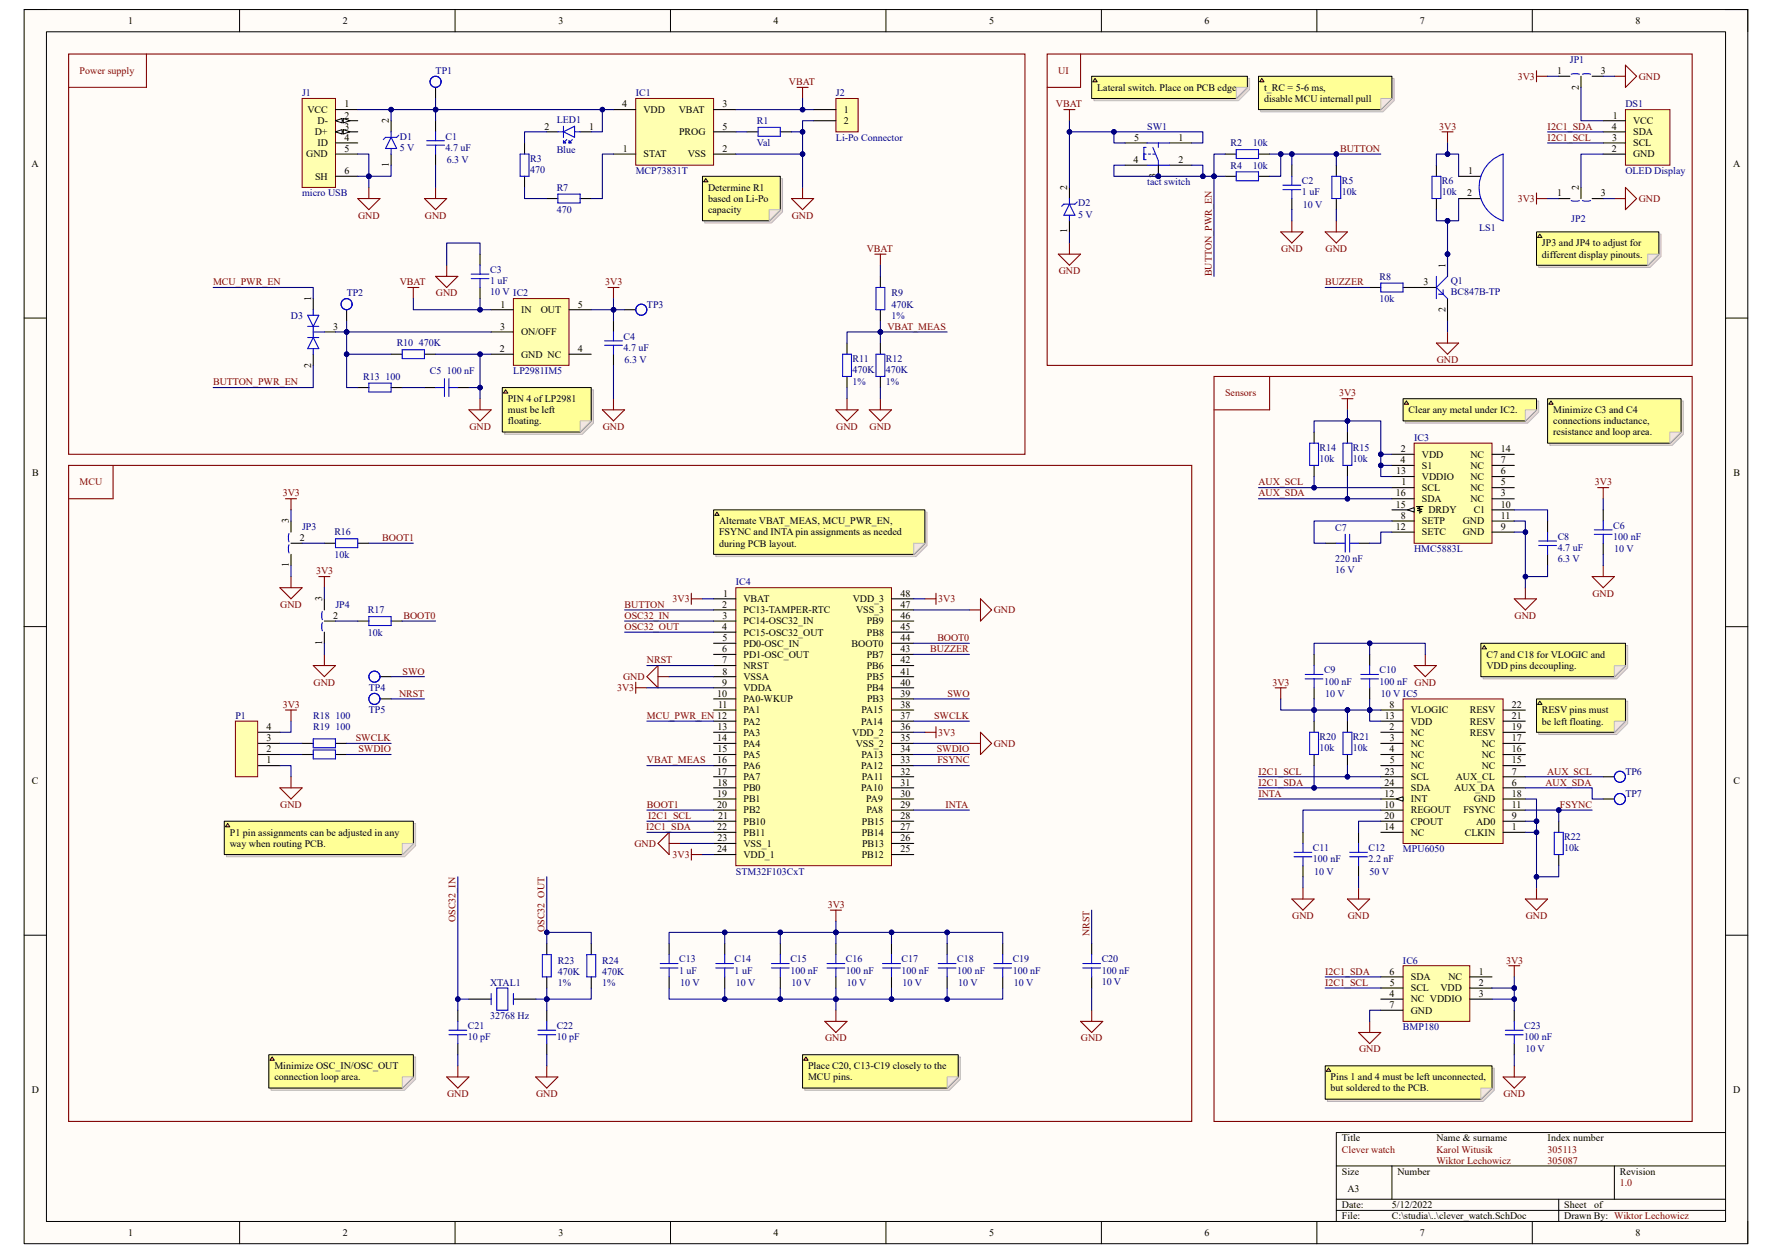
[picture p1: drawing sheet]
<svg xmlns="http://www.w3.org/2000/svg" width="420mm" height="297mm" viewBox="0 0 420 297" stroke-linecap="round" stroke-linejoin="round" font-family="sans-serif">
<defs><g id="words">
<g font-size="2.4">
<text x="30.4" y="5.7">1</text>
<text x="81.2" y="5.7">2</text>
<text x="132.4" y="5.7">3</text>
<text x="183.3" y="5.7">4</text>
<text x="234.5" y="5.7">5</text>
<text x="285.5" y="5.7">6</text>
<text x="336.5" y="5.7">7</text>
<text x="387.6" y="5.7">8</text>
<text x="369.1" y="17.6">1</text>
<text x="379.4" y="17.6">3</text>
<text x="260.1" y="21.5">Lateral switch. Place on PCB edge.</text>
<text x="299.6" y="21.5">t_RC = 5-6 ms,</text>
<text x="374.2" y="21.3" transform="rotate(-90 374.2 21.3)">2</text>
<text x="72.9" y="26.8">VCC</text>
<text x="75.3" y="29.4">D-</text>
<text x="81.6" y="25.4">1</text>
<text x="81.6" y="28.1">2</text>
<text x="92.2" y="29.1" transform="rotate(-90 92.2 29.1)">2</text>
<text x="147.4" y="25.4">4</text>
<text x="152.5" y="26.8">VDD</text>
<text x="160.9" y="26.8">VBAT</text>
<text x="171.2" y="25.4">3</text>
<text x="200" y="26.8">1</text>
<text x="200" y="29.4">2</text>
<text x="299.6" y="24.1">disable MCU internall pull</text>
<text x="382.2" y="28.1">1</text>
<text x="387.1" y="29.4">VCC</text>
<text x="74.6" y="32">D+</text>
<text x="75.2" y="34.7">ID</text>
<text x="81.6" y="30.7">3</text>
<text x="81.6" y="33.4">4</text>
<text x="81.6" y="36">5</text>
<text x="129" y="30.7">2</text>
<text x="139.6" y="30.7">1</text>
<text x="147.7" y="36">1</text>
<text x="161" y="32">PROG</text>
<text x="171.2" y="36">2</text>
<text x="171.2" y="30.7">5</text>
<text x="268.8" y="33.4">5</text>
<text x="279.3" y="33.4">1</text>
<text x="382" y="30.7">4</text>
<text x="382.1" y="36">2</text>
<text x="382.1" y="33.4">3</text>
<text x="387.1" y="32">SDA</text>
<text x="387.1" y="34.7">SCL</text>
<text x="7.5" y="39.6">A</text>
<text x="72.6" y="37.3">GND</text>
<text x="81.6" y="41.3">6</text>
<text x="92.2" y="39.5" transform="rotate(-90 92.2 39.5)">1</text>
<text x="152.5" y="37.3">STAT</text>
<text x="163" y="37.3">VSS</text>
<text x="268.7" y="38.7">4</text>
<text x="279.3" y="38.7">2</text>
<text x="348" y="41.3">1</text>
<text x="387.1" y="37.3">GND</text>
<text x="410.8" y="39.6">A</text>
<text x="74.7" y="42.6">SH</text>
<text x="167.8" y="45.2">Determine R1</text>
<text x="167.8" y="47.9">based on Li-Po</text>
<text x="252.9" y="45" transform="rotate(-90 252.9 45)">2</text>
<text x="274" y="42.2" transform="rotate(-90 274 42.2)">3</text>
<text x="347.8" y="46.5">2</text>
<text x="369.1" y="46.5">1</text>
<text x="374.2" y="45" transform="rotate(-90 374.2 45)">2</text>
<text x="379.4" y="46.5">3</text>
<text x="167.8" y="50.5">capacity</text>
<text x="252.9" y="55.3" transform="rotate(-90 252.9 55.3)">1</text>
<text x="365.5" y="58.4">JP3 and JP4 to adjust for</text>
<text x="342.6" y="63.4" transform="rotate(-90 342.6 63.4)">1</text>
<text x="365.5" y="61">different display pinouts.</text>
<text x="73.7" y="71.3" transform="rotate(-90 73.7 71.3)">1</text>
<text x="337.4" y="67.6">3</text>
<text x="118.7" y="72.9">1</text>
<text x="123.5" y="74.2">IN</text>
<text x="128.2" y="74.2">OUT</text>
<text x="137" y="72.9">5</text>
<text x="342.6" y="74" transform="rotate(-90 342.6 74)">2</text>
<text x="79" y="78.2">3</text>
<text x="118.5" y="83.4">2</text>
<text x="118.6" y="78.2">3</text>
<text x="123.5" y="79.5">ON/OFF</text>
<text x="137" y="83.4">4</text>
<text x="73.7" y="87.2" transform="rotate(-90 73.7 87.2)">2</text>
<text x="123.5" y="84.8">GND NC</text>
<text x="120.4" y="95.3">PIN 4 of LP2981</text>
<text x="120.4" y="97.9">must be left</text>
<text x="120.4" y="100.6">floating.</text>
<text x="333.8" y="97.9">Clear any metal under IC2.</text>
<text x="368.1" y="97.9">Minimize C3 and C4</text>
<text x="368.1" y="100.6">connections inductance,</text>
<text x="332" y="107.1">2</text>
<text x="355.7" y="107.1">14</text>
<text x="368.1" y="103.2">resistance and loop area.</text>
<text x="7.6" y="112.8">B</text>
<text x="330.9" y="112.4">13</text>
<text x="331.9" y="109.8">4</text>
<text x="337" y="108.5">VDD</text>
<text x="337" y="111.1">S1</text>
<text x="337" y="113.7">VDDIO</text>
<text x="348.5" y="113.7">NC</text>
<text x="348.5" y="111.1">NC</text>
<text x="348.5" y="108.5">NC</text>
<text x="355.7" y="112.4">6</text>
<text x="355.7" y="109.8">7</text>
<text x="410.9" y="112.8">B</text>
<text x="330.8" y="117.7">16</text>
<text x="332.1" y="115.1">1</text>
<text x="337" y="116.4">SCL</text>
<text x="337" y="119">SDA</text>
<text x="348.5" y="119">NC</text>
<text x="348.5" y="116.4">NC</text>
<text x="355.7" y="117.7">3</text>
<text x="355.7" y="115.1">5</text>
<text x="68.5" y="124" transform="rotate(-90 68.5 124)">3</text>
<text x="170.4" y="124.3">Alternate VBAT_MEAS, MCU_PWR_EN,</text>
<text x="330.8" y="125.6">12</text>
<text x="330.8" y="120.4">15</text>
<text x="332" y="123">8</text>
<text x="337" y="124.3">SETP</text>
<text x="338.6" y="121.7">DRDY</text>
<text x="346.7" y="124.3">GND</text>
<text x="349.3" y="121.7">C1</text>
<text x="355.7" y="125.6">9</text>
<text x="355.7" y="120.4">10</text>
<text x="355.7" y="123">11</text>
<text x="71.1" y="128.2">2</text>
<text x="170.4" y="126.9">FSYNC and INTA pin assignments as needed</text>
<text x="170.4" y="129.6">during PCB layout.</text>
<text x="337" y="126.9">SETC</text>
<text x="346.7" y="126.9">GND</text>
<text x="68.5" y="134.4" transform="rotate(-90 68.5 134.4)">1</text>
<text x="76.4" y="142.5" transform="rotate(-90 76.4 142.5)">3</text>
<text x="171.4" y="141.4">1</text>
<text x="176.2" y="142.7">VBAT</text>
<text x="202.1" y="142.7">VDD_3</text>
<text x="213.4" y="141.4">48</text>
<text x="79" y="146.7">2</text>
<text x="171.2" y="144.1">2</text>
<text x="171.2" y="149.4">4</text>
<text x="171.3" y="146.7">3</text>
<text x="176.2" y="145.4">PC13-TAMPER-RTC</text>
<text x="176.2" y="148">PC14-OSC32_IN</text>
<text x="202.9" y="145.4">VSS_3</text>
<text x="205.4" y="148">PB9</text>
<text x="213.4" y="149.4">45</text>
<text x="213.4" y="146.7">46</text>
<text x="213.4" y="144.1">47</text>
<text x="76.4" y="152.9" transform="rotate(-90 76.4 152.9)">1</text>
<text x="171.2" y="154.6">6</text>
<text x="171.2" y="152">5</text>
<text x="176.2" y="150.7">PC15-OSC32_OUT</text>
<text x="176.2" y="153.3">PD0-OSC_IN</text>
<text x="176.2" y="155.9">PD1-OSC_OUT</text>
<text x="201.8" y="153.3">BOOT0</text>
<text x="205.4" y="155.9">PB7</text>
<text x="205.5" y="150.7">PB8</text>
<text x="213.4" y="154.6">43</text>
<text x="213.4" y="152">44</text>
<text x="352.3" y="155.9">C7 and C18 for VLOGIC and</text>
<text x="171.2" y="157.2">7</text>
<text x="171.2" y="159.9">8</text>
<text x="176.2" y="158.5">NRST</text>
<text x="176.2" y="161.2">VSSA</text>
<text x="205.4" y="158.5">PB6</text>
<text x="205.5" y="161.2">PB5</text>
<text x="213.4" y="159.9">41</text>
<text x="213.4" y="157.2">42</text>
<text x="352.3" y="158.5">VDD pins decoupling.</text>
<text x="170" y="165.1">10</text>
<text x="170.2" y="167.8">11</text>
<text x="171.2" y="162.5">9</text>
<text x="176.2" y="163.8">VDDA</text>
<text x="176.2" y="166.5">PA0-WKUP</text>
<text x="205.4" y="163.8">PB4</text>
<text x="205.5" y="166.5">PB3</text>
<text x="213.4" y="167.8">38</text>
<text x="213.4" y="165.1">39</text>
<text x="213.4" y="162.5">40</text>
<text x="329.4" y="167.8">8</text>
<text x="358.4" y="167.8">22</text>
<text x="63.2" y="173.1">4</text>
<text x="170.1" y="173.1">13</text>
<text x="176.2" y="169.1">PA1</text>
<text x="176.2" y="171.7">PA2</text>
<text x="204.1" y="171.7">PA14</text>
<text x="204.2" y="169.1">PA15</text>
<text x="213.4" y="173.1">36</text>
<text x="213.4" y="170.4">37</text>
<text x="328.3" y="170.4">13</text>
<text x="329.4" y="173.1">2</text>
<text x="334.4" y="169.1">VLOGIC</text>
<text x="334.4" y="171.7">VDD</text>
<text x="348.4" y="171.7">RESV</text>
<text x="348.4" y="169.1">RESV</text>
<text x="358.4" y="173.1">19</text>
<text x="358.4" y="170.4">21</text>
<text x="365.5" y="169.1">RESV pins must</text>
<text x="365.5" y="171.7">be left floating.</text>
<text x="63.2" y="178.3">2</text>
<text x="63.2" y="175.7">3</text>
<text x="170" y="175.7">14</text>
<text x="170.1" y="178.3">15</text>
<text x="176.2" y="174.4">PA3</text>
<text x="176.2" y="177">PA4</text>
<text x="176.2" y="179.6">PA5</text>
<text x="202" y="174.4">VDD_2</text>
<text x="202.8" y="177">VSS_2</text>
<text x="204.2" y="179.6">PA13</text>
<text x="213.4" y="178.3">34</text>
<text x="213.4" y="175.7">35</text>
<text x="329.3" y="178.3">4</text>
<text x="329.4" y="175.7">3</text>
<text x="334.4" y="174.4">NC</text>
<text x="334.4" y="177">NC</text>
<text x="334.4" y="179.6">NC</text>
<text x="348.4" y="174.4">RESV</text>
<text x="351.2" y="179.6">NC</text>
<text x="351.2" y="177">NC</text>
<text x="358.4" y="178.3">16</text>
<text x="358.4" y="175.7">17</text>
<text x="7.6" y="185.9">C</text>
<text x="63.2" y="181">1</text>
<text x="170" y="181">16</text>
<text x="170" y="183.6">17</text>
<text x="176.2" y="182.3">PA6</text>
<text x="176.2" y="184.9">PA7</text>
<text x="204.1" y="182.3">PA12</text>
<text x="204.3" y="184.9">PA11</text>
<text x="213.4" y="183.6">32</text>
<text x="213.4" y="181">33</text>
<text x="328.3" y="183.6">23</text>
<text x="329.4" y="181">5</text>
<text x="334.4" y="182.3">NC</text>
<text x="334.4" y="184.9">SCL</text>
<text x="345.1" y="184.9">AUX_CL</text>
<text x="351.2" y="182.3">NC</text>
<text x="358.4" y="183.6">7</text>
<text x="358.4" y="181">15</text>
<text x="410.8" y="185.9">C</text>
<text x="170" y="188.8">19</text>
<text x="170" y="191.5">20</text>
<text x="170.1" y="186.2">18</text>
<text x="176.2" y="187.5">PB0</text>
<text x="176.2" y="190.2">PB1</text>
<text x="204.1" y="187.5">PA10</text>
<text x="205.3" y="190.2">PA9</text>
<text x="213.4" y="191.5">29</text>
<text x="213.4" y="188.8">30</text>
<text x="213.4" y="186.2">31</text>
<text x="328.1" y="191.5">10</text>
<text x="328.1" y="188.8">12</text>
<text x="328.1" y="186.2">24</text>
<text x="334.4" y="190.2">INT</text>
<text x="334.4" y="187.5">SDA</text>
<text x="344.6" y="187.5">AUX_DA</text>
<text x="349.3" y="190.2">GND</text>
<text x="358.4" y="186.2">6</text>
<text x="358.4" y="191.5">11</text>
<text x="358.4" y="188.8">18</text>
<text x="170" y="196.8">22</text>
<text x="170.2" y="194.1">21</text>
<text x="176.2" y="192.8">PB2</text>
<text x="176.2" y="195.5">PB10</text>
<text x="204.3" y="195.5">PB15</text>
<text x="205.4" y="192.8">PA8</text>
<text x="213.4" y="196.8">27</text>
<text x="213.4" y="194.1">28</text>
<text x="328.1" y="196.8">14</text>
<text x="328.1" y="194.1">20</text>
<text x="334.4" y="192.8">REGOUT</text>
<text x="334.4" y="195.5">CPOUT</text>
<text x="346.8" y="192.8">FSYNC</text>
<text x="349.9" y="195.5">AD0</text>
<text x="358.4" y="196.8">1</text>
<text x="358.4" y="194.1">9</text>
<text x="54.5" y="198.1">P1 pin assignments can be adjusted in any</text>
<text x="54.5" y="200.7">way when routing PCB.</text>
<text x="170" y="202.1">24</text>
<text x="170.1" y="199.4">23</text>
<text x="176.2" y="198.1">PB11</text>
<text x="176.2" y="200.7">VSS_1</text>
<text x="176.2" y="203.4">VDD_1</text>
<text x="204.3" y="203.4">PB12</text>
<text x="204.3" y="198.1">PB14</text>
<text x="204.3" y="200.7">PB13</text>
<text x="213.4" y="202.1">25</text>
<text x="213.4" y="199.4">26</text>
<text x="334.4" y="198.1">NC</text>
<text x="347.2" y="198.1">CLKIN</text>
<text x="329.3" y="231.1">6</text>
<text x="329.4" y="233.7">5</text>
<text x="334.4" y="232.4">SDA</text>
<text x="343.3" y="232.4">NC</text>
<text x="350.5" y="231.1">1</text>
<text x="350.5" y="233.7">2</text>
<text x="329.3" y="236.3">4</text>
<text x="329.4" y="238.9">7</text>
<text x="334.4" y="237.6">NC VDDIO</text>
<text x="334.4" y="235">SCL</text>
<text x="341.4" y="235">VDD</text>
<text x="350.5" y="236.3">3</text>
<text x="334.4" y="240.2">GND</text>
<text x="65" y="253.4">Minimize OSC_IN/OSC_OUT</text>
<text x="65" y="256.1">connection loop area.</text>
<text x="191.5" y="253.4">Place C20, C13-C19 closely to the</text>
<text x="191.5" y="256.1">MCU pins.</text>
<text x="315.4" y="256.1">Pins 1 and 4 must be left unconnected,</text>
<text x="7.5" y="259">D</text>
<text x="315.4" y="258.7">but soldered to the PCB.</text>
<text x="410.8" y="259">D</text>
<text x="318.1" y="270.6">Title</text>
<text x="340.4" y="270.6">Name &amp; surname</text>
<text x="366.8" y="270.6">Index number</text>
<text x="318.1" y="278.5">Size</text>
<text x="331.2" y="278.5">Number</text>
<text x="383.9" y="278.5">Revision</text>
<text x="318.1" y="286.4">Date:</text>
<text x="319.4" y="282.4">A3</text>
<text x="329.9" y="286.4">5/12/2022</text>
<text x="370.8" y="286.4">Sheet</text>
<text x="377.8" y="286.4">of</text>
<text x="30.4" y="293">1</text>
<text x="81.2" y="293">2</text>
<text x="132.4" y="293">3</text>
<text x="183.3" y="293">4</text>
<text x="234.5" y="293">5</text>
<text x="285.5" y="293">6</text>
<text x="318.1" y="289">File:</text>
<text x="329.9" y="289">C:\studia\..\clever_watch.SchDoc</text>
<text x="336.5" y="293">7</text>
<text x="370.8" y="289">Drawn By: Wiktor Lechowicz</text>
<text x="387.6" y="293">8</text>
</g>
<g font-size="2.4" fill="#980000">
<text x="18.9" y="17.6">Power supply</text>
<text x="250.8" y="17.6">UI</text>
<text x="290.4" y="94">Sensors</text>
<text x="18.9" y="115.1">MCU</text>
<text x="318.1" y="273.2">Clever watch</text>
<text x="340.4" y="273.2">Karol Witusik</text>
<text x="340.4" y="275.8">Wiktor Lechowicz</text>
<text x="366.8" y="273.2">305113</text>
<text x="366.8" y="275.8">305087</text>
<text x="383.9" y="281.1">1.0</text>
</g>
<g font-size="2.4" fill="#000080">
<text x="103.3" y="17.6">TP1</text>
<text x="372.1" y="14.9">JP1</text>
<text x="71.6" y="22.8">J1</text>
<text x="150.7" y="22.8">IC1</text>
<text x="198.1" y="22.8">J2</text>
<text x="132" y="29.1">LED1</text>
<text x="179.4" y="29.4">R1</text>
<text x="385.2" y="25.4">DS1</text>
<text x="94.8" y="33.1">D1</text>
<text x="94.8" y="35.7">5 V</text>
<text x="105.6" y="33.1">C1</text>
<text x="105.6" y="35.7">4.7 uF</text>
<text x="179.4" y="34.7">Val</text>
<text x="198.1" y="33.4">Li-Po Connector</text>
<text x="271.9" y="30.7">SW1</text>
<text x="291.7" y="34.7">R2</text>
<text x="297" y="34.7">10k</text>
<text x="105.9" y="38.7">6.3 V</text>
<text x="125.6" y="38.4">R3</text>
<text x="125.6" y="41">470</text>
<text x="132" y="36.3">Blue</text>
<text x="150.7" y="41.3">MCP73831T</text>
<text x="291.7" y="40">R4</text>
<text x="297" y="40">10k</text>
<text x="385.2" y="41.3">OLED Display</text>
<text x="71.6" y="46.5">micro USB</text>
<text x="132" y="45.2">R7</text>
<text x="271.9" y="43.9">tact switch</text>
<text x="308.6" y="43.6">C2</text>
<text x="308.6" y="46.3">1 uF</text>
<text x="318.1" y="43.6">R5</text>
<text x="318.1" y="46.3">10k</text>
<text x="341.8" y="43.6">R6</text>
<text x="341.8" y="46.3">10k</text>
<text x="132" y="50.5">470</text>
<text x="255.6" y="48.9">D2</text>
<text x="255.6" y="51.6">5 V</text>
<text x="308.8" y="49.2">10 V</text>
<text x="372.4" y="52.6">JP2</text>
<text x="350.6" y="54.7">LS1</text>
<text x="116.2" y="64.7">C3</text>
<text x="82.2" y="70.3">TP2</text>
<text x="116.2" y="70">10 V IC2</text>
<text x="116.2" y="67.4">1 uF</text>
<text x="211.3" y="70.3">R9</text>
<text x="327" y="66.3">R8</text>
<text x="327" y="71.6">10k</text>
<text x="343.9" y="70">BC847B-TP</text>
<text x="343.9" y="67.4">Q1</text>
<text x="69" y="75.5">D3</text>
<text x="153.3" y="72.9">TP3</text>
<text x="211.3" y="75.5">1%</text>
<text x="211.3" y="72.9">470K</text>
<text x="94" y="82.1">R10 470K</text>
<text x="147.8" y="80.6">C4</text>
<text x="147.8" y="83.2">4.7 uF</text>
<text x="101.9" y="88.7">C5 100 nF</text>
<text x="121.7" y="88.7">LP2981IM5</text>
<text x="148" y="86.1">6.3 V</text>
<text x="202.1" y="85.8">R11</text>
<text x="202.1" y="88.4">470K</text>
<text x="210" y="85.8">R12</text>
<text x="210" y="88.4">470K</text>
<text x="86.1" y="90">R13 100</text>
<text x="202.1" y="91.4">1%</text>
<text x="210" y="91.4">1%</text>
<text x="312.8" y="106.9">R14</text>
<text x="320.7" y="106.9">R15</text>
<text x="335.2" y="104.5">IC3</text>
<text x="312.8" y="109.5">10k</text>
<text x="320.7" y="109.5">10k</text>
<text x="71.6" y="125.6">JP3</text>
<text x="316.4" y="125.9">C7</text>
<text x="382.4" y="125.3">C6</text>
<text x="79.2" y="126.9">R16</text>
<text x="335.2" y="130.9">HMC5883L</text>
<text x="369.2" y="128">C8</text>
<text x="369.2" y="130.6">4.7 uF</text>
<text x="382.4" y="128">100 nF</text>
<text x="382.6" y="130.9">10 V</text>
<text x="79.2" y="132.2">10k</text>
<text x="316.4" y="135.9">16 V</text>
<text x="316.4" y="133.3">220 nF</text>
<text x="369.2" y="133.3">6.3 V</text>
<text x="174.4" y="138.8">IC4</text>
<text x="79.5" y="144.1">JP4</text>
<text x="87.2" y="145.4">R17</text>
<text x="87.2" y="150.7">10k</text>
<text x="313.8" y="159.6">C9</text>
<text x="327" y="159.6">C10</text>
<text x="87.4" y="163.8">TP4</text>
<text x="313.8" y="162.3">100 nF</text>
<text x="314.1" y="165.1">10 V</text>
<text x="327" y="162.3">100 nF GND</text>
<text x="327.3" y="165.1">10 V IC5</text>
<text x="55.8" y="170.4">P1</text>
<text x="74.3" y="170.4">R18 100</text>
<text x="74.3" y="173.1">R19 100</text>
<text x="87.4" y="169.1">TP5</text>
<text x="312.8" y="175.4">R20</text>
<text x="312.8" y="178.1">10k</text>
<text x="320.7" y="175.4">R21</text>
<text x="320.7" y="178.1">10k</text>
<text x="385.2" y="183.6">TP6</text>
<text x="385.2" y="188.8">TP7</text>
<text x="311.2" y="201.8">C11</text>
<text x="324.4" y="201.8">C12</text>
<text x="332.5" y="202.1">MPU6050</text>
<text x="370.8" y="199.1">R22</text>
<text x="370.8" y="201.8">10k</text>
<text x="174.4" y="207.3">STM32F103CxT</text>
<text x="311.2" y="204.4">100 nF</text>
<text x="311.4" y="207.3">10 V</text>
<text x="324.4" y="204.4">2.2 nF</text>
<text x="324.6" y="207.3">50 V</text>
<text x="116.2" y="233.7">XTAL1</text>
<text x="132.2" y="233.7">1%</text>
<text x="132.2" y="228.4">R23</text>
<text x="132.2" y="231.1">470K</text>
<text x="142.7" y="233.7">1%</text>
<text x="142.7" y="228.4">R24</text>
<text x="142.7" y="231.1">470K</text>
<text x="161" y="228.1">C13</text>
<text x="161" y="230.8">1 uF</text>
<text x="161.2" y="233.7">10 V</text>
<text x="174.1" y="228.1">C14</text>
<text x="174.1" y="230.8">1 uF</text>
<text x="174.4" y="233.7">10 V</text>
<text x="187.3" y="228.1">C15</text>
<text x="187.3" y="230.8">100 nF</text>
<text x="187.6" y="233.7">10 V</text>
<text x="200.5" y="228.1">C16</text>
<text x="200.5" y="230.8">100 nF</text>
<text x="200.7" y="233.7">10 V</text>
<text x="213.7" y="228.1">C17</text>
<text x="213.7" y="230.8">100 nF</text>
<text x="213.9" y="233.7">10 V</text>
<text x="226.9" y="228.1">C18</text>
<text x="226.9" y="230.8">100 nF</text>
<text x="227.1" y="233.7">10 V</text>
<text x="240" y="228.1">C19</text>
<text x="240" y="230.8">100 nF</text>
<text x="240.3" y="233.7">10 V</text>
<text x="261.1" y="233.4">10 V</text>
<text x="261.1" y="228.1">C20</text>
<text x="261.1" y="230.8">100 nF</text>
<text x="332.5" y="228.4">IC6</text>
<text x="110.9" y="244">C21</text>
<text x="116.2" y="241.6">32768 Hz</text>
<text x="132" y="244">C22</text>
<text x="332.5" y="244.2">BMP180</text>
<text x="361.3" y="244">C23</text>
<text x="110.9" y="246.6">10 pF</text>
<text x="132" y="246.6">10 pF</text>
<text x="361.3" y="246.6">100 nF</text>
<text x="361.5" y="249.5">10 V</text>
</g>
<g font-size="2.4" fill="#800000">
<text x="187" y="20.2">VBAT</text>
<text x="359.7" y="18.9">3V3</text>
<text x="388.4" y="18.9">GND</text>
<text x="250.3" y="25.4">VBAT</text>
<text x="317.6" y="36">BUTTON</text>
<text x="341.1" y="30.7">3V3</text>
<text x="366.8" y="30.7">I2C1_SDA</text>
<text x="366.8" y="33.4">I2C1_SCL</text>
<text x="359.7" y="47.9">3V3</text>
<text x="388.4" y="47.9">GND</text>
<text x="84.9" y="51.8">GND</text>
<text x="100.7" y="51.8">GND</text>
<text x="187.7" y="51.8">GND</text>
<text x="205.4" y="59.7">VBAT</text>
<text x="303.7" y="59.7">GND</text>
<text x="314.2" y="59.7">GND</text>
<text x="251" y="65">GND</text>
<text x="287.2" y="65.5" transform="rotate(-90 287.2 65.5)">BUTTON_PWR_EN</text>
<text x="50.5" y="67.6">MCU_PWR_EN</text>
<text x="94.7" y="67.6">VBAT</text>
<text x="103.3" y="70.3">GND</text>
<text x="143.5" y="67.6">3V3</text>
<text x="314.1" y="67.6">BUZZER</text>
<text x="210.3" y="78.2">VBAT_MEAS</text>
<text x="340.5" y="86.1">GND</text>
<text x="50.5" y="91.4">BUTTON_PWR_EN</text>
<text x="317.4" y="94">3V3</text>
<text x="111.3" y="101.9">GND</text>
<text x="142.9" y="101.9">GND</text>
<text x="198.2" y="101.9">GND</text>
<text x="206.1" y="101.9">GND</text>
<text x="67" y="117.7">3V3</text>
<text x="298.3" y="115.1">AUX_SCL</text>
<text x="298.3" y="117.7">AUX_SDA</text>
<text x="378" y="115.1">3V3</text>
<text x="90.6" y="128.2">BOOT1</text>
<text x="74.9" y="136.1">3V3</text>
<text x="159.4" y="142.7">3V3</text>
<text x="222.4" y="142.7">3V3</text>
<text x="377.4" y="141.4">GND</text>
<text x="66.4" y="144.1">GND</text>
<text x="95.6" y="146.7">BOOT0</text>
<text x="148" y="146.7">OSC32_IN</text>
<text x="148" y="149.4">OSC32_OUT</text>
<text x="148" y="144.1">BUTTON</text>
<text x="235.5" y="145.4">GND</text>
<text x="359" y="146.7">GND</text>
<text x="220.5" y="154.6">BUZZER</text>
<text x="222.2" y="152">BOOT0</text>
<text x="95.4" y="159.9">SWO</text>
<text x="147.7" y="161.2">GND</text>
<text x="153.3" y="157.2">NRST</text>
<text x="67" y="167.8">3V3</text>
<text x="74.3" y="162.5">GND</text>
<text x="94.6" y="165.1">NRST</text>
<text x="146.3" y="163.8">3V3</text>
<text x="224.5" y="165.1">SWO</text>
<text x="301.6" y="162.5">3V3</text>
<text x="153.3" y="170.4">MCU_PWR_EN 12</text>
<text x="221.4" y="170.4">SWCLK</text>
<text x="84.3" y="175.7">SWCLK</text>
<text x="85" y="178.3">SWDIO</text>
<text x="222" y="178.3">SWDIO</text>
<text x="222.4" y="174.4">3V3</text>
<text x="235.5" y="177">GND</text>
<text x="153.3" y="181">VBAT_MEAS</text>
<text x="222.2" y="181">FSYNC</text>
<text x="298.3" y="183.6">I2C1_SCL</text>
<text x="366.7" y="183.6">AUX_SCL</text>
<text x="66.4" y="191.5">GND</text>
<text x="153.3" y="191.5">BOOT1</text>
<text x="224.1" y="191.5">INTA</text>
<text x="298.3" y="188.8">INTA</text>
<text x="298.3" y="186.2">I2C1_SDA</text>
<text x="366.3" y="186.2">AUX_SDA</text>
<text x="369.7" y="191.5">FSYNC</text>
<text x="153.2" y="196.8">I2C1_SDA</text>
<text x="153.6" y="194.1">I2C1_SCL</text>
<text x="150.4" y="200.7">GND</text>
<text x="159.4" y="203.4">3V3</text>
<text x="196.2" y="215.2">3V3</text>
<text x="108" y="218.5" transform="rotate(-90 108 218.5)">OSC32_IN</text>
<text x="129.1" y="220.9" transform="rotate(-90 129.1 220.9)">OSC32_OUT</text>
<text x="258.2" y="221.8" transform="rotate(-90 258.2 221.8)">NRST</text>
<text x="306.3" y="217.8">GND</text>
<text x="319.4" y="217.8">GND</text>
<text x="361.6" y="217.8">GND</text>
<text x="314.1" y="233.7">I2C1_SCL</text>
<text x="314.1" y="231.1">I2C1_SDA</text>
<text x="357" y="228.4">3V3</text>
<text x="195.6" y="246.8">GND</text>
<text x="256.2" y="246.8">GND</text>
<text x="322.1" y="249.5">GND</text>
<text x="106" y="260">GND</text>
<text x="127" y="260">GND</text>
<text x="356.4" y="260">GND</text>
</g>
</g></defs>
<path d="M5.7 2.3h408.6v292.5h-408.6z" fill-rule="evenodd" fill="#fffcf8"/>
<path d="M5.7 2.3h408.6v292.5h-408.6z" fill="none" stroke="#000" stroke-width=".24"/>
<path d="M11 7.5h398v282h-398z" fill-rule="evenodd" fill="#fffcf8"/>
<g fill="none" stroke="#000" stroke-width=".24">
<path d="M5.7 2.3h5.3M11 7.5h398v282h-398zM56.8 2.3v5.2M107.8 2.3v5.2M158.9 2.3v5.2M210 2.3v5.2M261 2.3v5.2M312.1 2.3v5.2M363.2 2.3v5.2M409 2.3h5.3v5.2M5.7 75.4h5.3M409 75.4h5.3"/>
<path d="M5.7 148.5h5.3M409 148.5h5.3M5.7 221.7h5.3M409 221.7h5.3M316.7 276.4h92.3M329.9 276.4v7.9M382.6 276.4v7.9M409 268.5h-92.3v21M56.8 289.5v5.3M107.9 289.5v5.3M158.9 289.5v5.3M210 289.5v5.3"/>
<path d="M261 289.5v5.3M312.1 289.5v5.3M316.7 284.3h92.3M316.7 286.9h92.3M363.2 289.5v5.3M369.4 284.3v5.2M414.3 289.5v5.3"/>
</g>
<path d="M150.7 23.3h18.4v15.9h-18.4z" fill-rule="evenodd" fill="#ffffb0"/>
<path d="M150.7 23.3h18.4v15.9h-18.4z" fill="none" stroke="#800000" stroke-width=".24"/>
<path d="M145.4 36.5h5.3M145.4 26h5.3M169.1 36.5h5.3M169.1 26h5.3M169.1 31.3h5.3" fill="none" stroke="#000" stroke-width=".25"/>
<path d="M71.6 23.3h7.9v21.1h-7.9z" fill-rule="evenodd" fill="#ffffb0"/>
<path d="M71.6 23.3h7.9v21.1h-7.9z" fill="none" stroke="#800000" stroke-width=".24"/>
<path d="M79.5 26h5.3M79.5 28.6h5.3" fill="none" stroke="#000" stroke-width=".25"/>
<path d="M79.5 28.6l1.6-.5v1z" fill="#f8fcff"/>
<path d="M79.5 28.6l1.6-.5v1z" fill="none" stroke="#000" stroke-width=".24"/>
<path d="M81.4 28.1l1.5 .5-1.5 .5z" fill="#f8fcff"/>
<path d="M81.4 28.1l1.5 .5-1.5 .5z" fill="none" stroke="#000" stroke-width=".24"/>
<path d="M79.5 31.2h5.3" fill="none" stroke="#000" stroke-width=".25"/>
<path d="M79.5 31.2l1.6-.5v1.1z" fill="#f8fcff"/>
<path d="M79.5 31.2l1.6-.5v1.1z" fill="none" stroke="#000" stroke-width=".24"/>
<path d="M81.4 30.7l1.5 .5-1.5 .6z" fill="#f8fcff"/>
<path d="M81.4 30.7l1.5 .5-1.5 .6z" fill="none" stroke="#000" stroke-width=".24"/>
<path d="M79.5 33.9h5.3M79.5 36.5h5.3M129.6 31.2h2.6M137.5 31.2h2.6M177 31.3h2.7M184.9 31.3h2.7M79.5 41.8h5.3M129.6 47.1h2.6M137.5 47.1h2.6" fill="none" stroke="#000" stroke-width=".25"/>
<path d="M84.8 47.1h5.3l-2.7 2.6zM87.4 44.4v2.7M187.6 47.1h5.2l-2.6 2.6zM190.2 44.4v2.7" fill="none" stroke="#800000" stroke-width=".25"/>
<path d="M132.2 31.2h1.3M133.5 31.2l2.7-1.3v2.7zM133.5 29.9v2.7M133.5 33.4l.6 .5h-.6zM134.3 33.1l-.8 .8M134.9 33.4l.5 .5h-.5zM135.7 33.1l-.8 .8M136.2 31.2h1.3M179.7 30.2h5.2v2.1h-5.2zM132.2 46h5.3v2.1h-5.3z" fill="none" stroke="#00f" stroke-width=".25"/>
<path d="M198.1 23.3h5.3v8h-5.3z" fill-rule="evenodd" fill="#ffffb0"/>
<path d="M198.1 23.3h5.3v8h-5.3z" fill="none" stroke="#800000" stroke-width=".24"/>
<path d="M192.8 26h5.3M192.8 28.6h5.3M208.7 65.5v2.6M208.7 73.4v2.7" fill="none" stroke="#000" stroke-width=".25"/>
<path d="M188.9 20.7h2.6M190.2 20.7v2.6M100.6 47.1h5.3l-2.7 2.6zM103.2 44.4v2.7M207.3 60.2h2.7M208.7 60.2v2.7M206 97.1h5.3l-2.6 2.7zM208.7 94.5v2.6" fill="none" stroke="#800000" stroke-width=".25"/>
<path d="M207.6 68.1h2.1v5.3h-2.1z" fill="none" stroke="#00f" stroke-width=".25"/>
<path d="M121.7 70.8h13.2v15.8h-13.2z" fill-rule="evenodd" fill="#ffffb0"/>
<path d="M121.7 70.8h13.2v15.8h-13.2z" fill="none" stroke="#800000" stroke-width=".24"/>
<path d="M103.2 28.6v2.6M103.2 36.5v2.7M116.4 73.4h5.3M116.4 78.7h5.3M134.9 73.4h5.2M145.4 76.1v2.6M116.4 84h5.3M134.9 84h5.2M145.4 84v2.6" fill="none" stroke="#000" stroke-width=".25"/>
<path d="M96.6 68.1h2.7M98 68.1v2.7M144.1 68.1h2.6M145.4 68.1v2.7M111.1 97.1h5.3l-2.6 2.7zM113.8 94.5v2.6M142.8 97.1h5.2l-2.6 2.7zM145.4 94.5v2.6" fill="none" stroke="#800000" stroke-width=".25"/>
<path d="M101.1 34.4h4.2M101.1 33.4h4.2M103.2 31.2v2.2M103.2 34.4v2.1M145.4 78.7v2.1M143.3 81.9h4.2M143.3 80.8h4.2M145.4 81.9v2.1" fill="none" stroke="#00f" stroke-width=".25"/>
<path d="M174.4 139.3h36.9v65.9h-36.9z" fill-rule="evenodd" fill="#ffffb0"/>
<path d="M174.4 139.3h36.9v65.9h-36.9z" fill="none" stroke="#800000" stroke-width=".24"/>
<g fill="none" stroke="#000" stroke-width=".25">
<path d="M92.7 28.6v2.6M92.7 36.5v2.7M69 123.5v2.6M69 131.4v2.6M69 128.8h2.6M76.9 128.8h2.6M84.8 128.8h2.6M76.9 147.2h2.6M76.9 141.9v2.7M76.9 149.8v2.7M84.8 147.2h2.6M92.7 147.2h2.6"/>
<path d="M169.1 141.9h5.3M169.1 144.6h5.3M169.1 147.2h5.3M169.1 149.8h5.3M169.1 152.5h5.3M169.1 155.1h5.3M169.1 157.8h5.3M211.3 141.9h5.3M211.3 144.6h5.3M211.3 147.2h5.3M211.3 149.8h5.3M211.3 152.5h5.3"/>
<path d="M211.3 155.1h5.3M211.3 157.8h5.3M71.6 176.2h2.6M71.6 178.8h2.6M79.5 176.2h2.7M79.5 178.8h2.7M169.1 160.4h5.3M169.1 163h5.3M169.1 165.7h5.3M169.1 168.3h5.3M169.1 170.9h5.3M169.1 173.6h5.3"/>
<path d="M169.1 176.2h5.3M169.1 178.8h5.3M211.3 160.4h5.3M211.3 163h5.3M211.3 165.7h5.3M211.3 168.3h5.3M211.3 170.9h5.3M211.3 173.6h5.3M211.3 176.2h5.3M211.3 178.8h5.3M169.1 181.5h5.3M169.1 184.1h5.3"/>
<path d="M169.1 186.8h5.3M169.1 189.4h5.3M169.1 192h5.3M169.1 194.7h5.3M169.1 197.3h5.3M169.1 199.9h5.3M211.3 181.5h5.3M211.3 184.1h5.3M211.3 186.8h5.3M211.3 189.4h5.3M211.3 192h5.3M211.3 194.7h5.3"/>
<path d="M211.3 197.3h5.3M211.3 199.9h5.3M169.1 202.6h5.3M211.3 202.6h5.3M108.5 239.5v2.6M111.1 236.8h5.3M121.7 236.8h5.3M129.6 239.5v2.6M171.8 223.6v2.7M171.8 231.6v2.6M184.9 223.6v2.7M184.9 231.6v2.6"/>
<path d="M198.1 223.6v2.7M198.1 231.6v2.6M211.3 223.6v2.7M211.3 231.6v2.6M224.5 223.6v2.7M224.5 231.6v2.6M258.7 223.6v2.7M258.7 231.6v2.6M108.5 247.4v2.6M129.6 247.4v2.6"/>
</g>
<g fill="none" stroke="#800000" stroke-width=".25">
<path d="M67.7 118.2h2.6M69 118.2v2.7M66.3 139.3h5.3l-2.6 2.6zM69 136.7v2.6M75.6 136.7h2.6M76.9 136.7v2.6M74.2 157.8h5.3l-2.6 2.6zM76.9 155.1v2.7M156 157.8v5.2l-2.7-2.6zM163.9 140.6v2.7M163.9 141.9h2.6M219.2 141.9h2.6"/>
<path d="M221.8 140.6v2.7M229.8 144.6h2.6M232.4 141.9l2.6 2.7-2.6 2.6zM150.7 161.7v2.6M150.7 163h2.6M156 160.4h2.6M219.2 173.6h2.6M221.8 172.3v2.6M229.8 176.2h2.6M232.4 173.6l2.6 2.6-2.6 2.6zM158.6 197.3v5.3l-2.6-2.7zM158.6 199.9h2.6"/>
<path d="M163.9 201.3v2.6M163.9 202.6h2.6M196.8 215.7h2.6M198.1 215.7v2.7M198.1 239.5v2.6M258.7 239.5v2.6M105.9 255.3h5.2l-2.6 2.6zM108.5 252.6v2.7M127 255.3h5.2l-2.6 2.6zM129.6 252.6v2.7M195.5 242.1h5.3l-2.7 2.6zM256.1 242.1h5.3l-2.7 2.6z"/>
</g>
<g fill="none" stroke="#00f" stroke-width=".25">
<path d="M92.7 31.2v1.4M92.7 35.2v1.3M92.7 32.6l1.3 2.6h-2.6zM94.5 32l-.5 .6h-2.6l-.6 .5M68.5 129.1l-.2 .8 .2 1.2M68.5 126.5l-.2 .8 .2 1.1M79.5 127.7h5.3v2.1h-5.3zM76.4 147.6l-.1 1.1 .1 .8M76.4 144.9l-.1 1.2 .1 .8M87.4 146.2h5.3v2.1h-5.3zM74.2 175.2h5.3v2.1h-5.3zM74.2 177.8h5.3v2.1h-5.3z"/>
<path d="M116.4 235.5v2.6M117.7 234.2h2.7v5.3h-2.7zM121.7 235.5v2.6M169.7 229.4h4.2M169.7 228.4h4.2M171.8 226.3v2.1M171.8 229.4v2.2M182.8 229.4h4.2M182.8 228.4h4.2M184.9 226.3v2.1M184.9 229.4v2.2M196 229.4h4.2"/>
<path d="M196 228.4h4.2M198.1 226.3v2.1M198.1 229.4v2.2M209.2 229.4h4.2M209.2 228.4h4.2M211.3 226.3v2.1M211.3 229.4v2.2M222.4 229.4h4.2M222.4 228.4h4.2M224.5 226.3v2.1M224.5 229.4v2.2M256.6 229.4h4.2"/>
<path d="M256.6 228.4h4.2M258.7 226.3v2.1M258.7 229.4v2.2M106.4 244.2h4.2M106.4 245.3h4.2M108.5 242.1v2.1M108.5 245.3v2.1M127.5 244.2h4.2M127.5 245.3h4.2M129.6 242.1v2.1M129.6 245.3v2.1"/>
</g>
<path d="M385.3 26h10.5v13.2h-10.5z" fill-rule="evenodd" fill="#ffffb0"/>
<path d="M385.3 26h10.5v13.2h-10.5z" fill="none" stroke="#800000" stroke-width=".24"/>
<path d="M380 31.3h5.3M380 33.9h5.3M380 36.5h5.3M380 28.6h5.3" fill="none" stroke="#000" stroke-width=".25"/>
<path d="M332.5 228.9h15.9v13.2h-15.9z" fill-rule="evenodd" fill="#ffffb0"/>
<path d="M332.5 228.9h15.9v13.2h-15.9z" fill="none" stroke="#800000" stroke-width=".24"/>
<path d="M327.3 231.6h5.2M327.3 236.8h5.2M327.3 234.2h5.2M327.3 239.5h5.2M348.4 231.6h5.2M348.4 234.2h5.2M348.4 236.8h5.2" fill="none" stroke="#000" stroke-width=".25"/>
<path d="M332.5 165.7h23.8v34.2h-23.8z" fill-rule="evenodd" fill="#ffffb0"/>
<path d="M332.5 165.7h23.8v34.2h-23.8z" fill="none" stroke="#800000" stroke-width=".24"/>
<path d="M327.3 173.6h5.2M327.3 176.2h5.2M327.3 178.8h5.2M327.3 168.3h5.2M327.3 181.5h5.2M327.3 192h5.2M327.3 189.4h5.2M356.3 197.3h5.2M356.3 186.8h5.2M356.3 184.1h5.2M356.3 194.7h5.2M356.3 192h5.2" fill="none" stroke="#000" stroke-width=".25"/>
<path d="M331 189.4l1.5-.5v1z" fill="#f8fcff"/>
<path d="M331 189.4l1.5-.5v1z" fill="none" stroke="#000" stroke-width=".24"/>
<path d="M327.3 170.9h5.2M356.3 170.9h5.2M356.3 178.9h5.2M356.3 176.2h5.2M356.3 173.6h5.2M356.3 168.3h5.2M327.3 197.3h5.2M327.3 194.7h5.2M327.3 184.1h5.2M327.3 186.8h5.2M356.3 181.5h5.2M356.3 189.4h5.2" fill="none" stroke="#000" stroke-width=".25"/>
<path d="M335.2 105.1h18.4v23.7h-18.4z" fill-rule="evenodd" fill="#ffffb0"/>
<path d="M335.2 105.1h18.4v23.7h-18.4z" fill="none" stroke="#800000" stroke-width=".24"/>
<g fill="none" stroke="#000" stroke-width=".25">
<path d="M329.9 115.6h5.3M329.9 107.7h5.3M329.9 110.3h5.3M329.9 113h5.3M353.6 115.6h5.3M353.6 118.2h5.3M353.6 110.3h5.3M353.6 113h5.3M353.6 107.7h5.3M329.9 123.5h5.3M329.9 126.1h5.3M329.9 120.9h5.3"/>
<path d="M353.6 123.5h5.3M353.6 126.1h5.3M353.6 120.9h5.3"/>
</g>
<path d="M333.6 120.9l1.6-.6v1.1z" fill="#f8fcff"/>
<path d="M333.6 120.9l1.6-.6v1.1zM335.7 120.1h1.6M336.5 120.1v.2l-.5 .2 1 .2-1 .3 1 .3-.5 .1v.3" fill="none" stroke="#000" stroke-width=".24"/>
<g fill="none" stroke="#000" stroke-width=".25">
<path d="M311.5 102.4v2.7M311.5 110.3v2.7M319.4 102.4v2.7M319.4 110.3v2.7M329.9 118.2h5.3M314.1 128.8h2.6M322 128.8h2.6M366.8 123.5v2.6M366.8 131.4v2.6M380 120.9v2.6M380 128.8v2.6M311.5 155.1v2.7"/>
<path d="M324.6 155.1v2.7M311.5 163v2.7M311.5 170.9v2.7M311.5 178.8v2.7M319.4 170.9v2.7M319.4 178.8v2.7M324.6 163v2.7M308.8 197.3v2.6M322 197.3v2.6M369.4 194.7v2.6M308.8 205.2v2.6M322 205.2v2.6"/>
<path d="M369.4 202.6v2.6M358.9 239.5v2.6M358.9 247.4v2.6"/>
</g>
<g fill="none" stroke="#00f" stroke-width=".25">
<path d="M310.4 105.1h2.1v5.2h-2.1zM318.3 105.1h2.1v5.2h-2.1zM316.7 128.8h2.1M318.8 126.7v4.2M319.9 126.7v4.2M319.9 128.8h2.1M364.7 129.3h4.2M364.7 128.2h4.2M366.8 126.1v2.1M366.8 129.3v2.1M377.9 126.7h4.2M377.9 125.6h4.2"/>
<path d="M380 123.5v2.1M380 126.7v2.1M309.3 159.9h4.3M311.5 157.8v2.1M322.5 159.9h4.2M324.6 157.8v2.1M309.3 160.9h4.3M310.4 173.6h2.1v5.2h-2.1zM311.5 160.9v2.1M318.3 173.6h2.1v5.2h-2.1zM322.5 160.9h4.2M324.6 160.9v2.1"/>
<path d="M308.8 199.9v2.1M322 199.9v2.1M368.4 197.3h2.1v5.3h-2.1zM306.7 203.1h4.2M306.7 202h4.2M308.8 203.1v2.1M319.9 203.1h4.2M319.9 202h4.2M322 203.1v2.1M356.8 245.3h4.2M356.8 244.2h4.2M358.9 242.1v2.1"/>
<path d="M358.9 245.3v2.1"/>
</g>
<g fill="none" stroke="#800000" stroke-width=".25">
<path d="M318 94.5h2.7M319.4 94.5v2.6M378.7 115.6h2.6M380 115.6v2.6M361.5 139.3v2.6M377.4 136.7h5.2l-2.6 2.6zM380 134v2.7M335.2 157.8h5.2l-2.6 2.6zM337.8 155.1v2.7M358.9 141.9h5.3l-2.7 2.7zM302.2 163h2.7M303.6 163v2.7"/>
<path d="M306.2 213.1h5.3l-2.7 2.6zM308.8 210.5v2.6M319.4 213.1h5.2l-2.6 2.6zM322 210.5v2.6M361.5 213.1h5.3l-2.6 2.7zM364.2 210.5v2.6M357.6 228.9h2.6M358.9 228.9v2.7M322 244.7h5.3l-2.7 2.7zM324.6 242.1v2.6"/>
</g>
<circle cx="274.6" cy="41.8" r=".53" fill="#000080"/>
<circle cx="274.6" cy="41.8" r=".53" fill="none" stroke="#000080" stroke-width=".24"/>
<path d="M266.6 39.2h5.3M266.6 33.9h5.3M274.6 39.2v2.6M277.2 39.2h5.3M277.2 33.9h5.3" fill="none" stroke="#000" stroke-width=".25"/>
<path d="M271.1 36.5h.6M271.7 34.9h-.6v2.9h.6M271.9 39.2h5.3M271.9 33.9h5.3M272.2 36.5h.5M273.2 34.9l1.4 3.2v1.1M273.2 36.5h.6M274.6 33.9v1" fill="none" stroke="#00f" stroke-width=".25"/>
<circle cx="274.6" cy="41.8" r=".53" fill="#000080"/>
<circle cx="274.6" cy="41.8" r=".53" fill="none" stroke="#000080" stroke-width=".24"/>
<g fill="none" stroke="#000" stroke-width=".25">
<path d="M369.4 18.1h2.7M374.7 18.1v2.6M377.4 18.1h2.6M124.3 33.9v2.6M290.4 36.5h2.6M298.3 36.5h2.6M306.2 39.2v2.6M316.7 39.2v2.6M124.3 41.8v2.6M253.5 44.4v2.7M253.5 52.3v2.7M290.4 41.8h2.6"/>
<path d="M298.3 41.8h2.6M306.2 47.1v2.6M316.7 47.1v2.6M369.4 47.1h2.7M374.7 44.4v2.7M377.4 47.1h2.6M74.2 70.8v2.6M76.9 78.7h2.6M113.8 60.2v2.7M113.8 68.1v2.7M74.2 84v2.6M84.8 91.9h2.6"/>
<path d="M92.7 84h2.6M92.7 91.9h2.6M100.6 84h2.6M100.6 91.9h2.6M108.5 91.9h2.6M61.1 178.8h5.2M61.1 176.2h5.2M61.1 173.6h5.2M61.1 181.5h5.2M129.6 223.6v2.7M129.6 231.6v2.6M140.1 223.6v2.7"/>
<path d="M140.1 231.6v2.6"/>
</g>
<g fill="none" stroke="#00f" stroke-width=".25">
<path d="M372.4 17.6l1.2-.1 .8 .1M375.1 17.6l1.1-.1 .8 .1M123.3 36.5h2.1v5.3h-2.1zM293 35.5h5.3v2.1h-5.3zM253.5 47.1v1.3M253.5 51v1.3M253.5 48.4l1.3 2.6h-2.7zM255.3 47.9l-.5 .5h-2.7l-.5 .5M293 40.7h5.3v2.2h-5.3zM304.1 45h4.2M304.1 43.9h4.2M306.2 41.8v2.1"/>
<path d="M306.2 45v2.1M315.7 41.8h2.1v5.3h-2.1zM372.4 47.6l1.2 .1 .8-.1M375.1 47.6l1.1 .1 .8-.1M72.9 74.7h2.7l-1.4 2.7zM72.9 77.4h2.7M74.2 73.4v1.3M74.2 77.4v2.6M74.2 78.7h2.7M111.7 65h4.2M111.7 66h4.2M113.8 62.9v2.1"/>
<path d="M113.8 66v2.1M72.9 80h2.7M74.2 82.6v1.4M74.2 80l1.4 2.6h-2.7zM87.4 90.8h5.3v2.1h-5.3zM95.3 82.9h5.3v2.1h-5.3zM103.2 91.9h2.1M105.3 89.8v4.2M106.4 89.8v4.2M106.4 91.9h2.1M128.5 226.3h2.2v5.3h-2.2zM139.1 226.3h2.1v5.3h-2.1z"/>
</g>
<g fill="none" stroke="#800000" stroke-width=".25">
<path d="M16.3 12.8h226.6v94.9h-226.6zM248.2 12.8h152.9v73.8h-152.9zM364.2 16.8v2.6M364.2 18.1h2.6M382.6 18.1h2.7M385.3 15.5l2.6 2.6-2.6 2.6zM252.1 26h2.7M253.5 26v2.6M253.5 57.6v2.6M303.6 55h5.2l-2.6 2.6zM306.2 52.3v2.7M314.1 55h5.3l-2.7 2.6z"/>
<path d="M316.7 52.3v2.7M364.2 47.1h2.6M364.2 45.7v2.7M382.6 47.1h2.7M385.3 44.4l2.6 2.7-2.6 2.6zM103.2 65.5h5.3l-2.6 2.6zM105.9 62.9v2.6M250.8 60.2h5.3l-2.6 2.7zM287.7 89.2h113.4v176.6h-113.4zM16.3 110.3h266.2v155.5h-266.2zM356.3 255.3h5.2l-2.6 2.6zM358.9 252.6v2.7"/>
</g>
<path d="M34.7 12.8v7.9h-18.4M256.1 12.8v7.9h-7.9M300.9 89.2v7.9h-13.2M26.8 110.3v7.9h-10.5" fill="none" stroke="#980000" stroke-width=".25"/>
<path d="M55.8 170.9h5.3v13.2h-5.3z" fill-rule="evenodd" fill="#ffffb0"/>
<path d="M55.8 170.9h5.3v13.2h-5.3z" fill="none" stroke="#800000" stroke-width=".24"/>
<path d="M67.7 168.3h2.6M69 168.3v2.6M66.3 186.8h5.3l-2.6 2.6zM69 184.1v2.7" fill="none" stroke="#800000" stroke-width=".25"/>
<circle cx="343.1" cy="60.2" r=".53" fill="#000080"/>
<circle cx="343.1" cy="60.2" r=".53" fill="none" stroke="#000080" stroke-width=".24"/>
<path d="M335.2 68.1h5.2M343.1 60.2v5.3M343.1 70.8v5.3" fill="none" stroke="#000" stroke-width=".25"/>
<circle cx="343.1" cy="60.2" r=".53" fill="#000080"/>
<circle cx="343.1" cy="60.2" r=".53" fill="none" stroke="#000080" stroke-width=".24"/>
<g fill="none" stroke="#00f" stroke-width=".25">
<path d="M353.4 38.2l1.8-1.2 1.1-.5v15.8a8.3 8.3 0 0 1-2.9-14.1zM339.4 41.8h2.1v5.3h-2.1zM327.3 67.1h5.2v2.1h-5.2zM340.4 65.5v5.3M342 68.7v1h-1M343.1 65.5l-2.7 2.6 2.7 2.7M199.7 84h2.1v5.2h-2.1zM207.6 84h2.1v5.2h-2.1z"/>
<circle cx="103.2" cy="19.4" r="1.31"/>
<circle cx="82.2" cy="72.1" r="1.31"/>
<circle cx="152" cy="73.4" r="1.31"/>
<circle cx="88.7" cy="160.4" r="1.31"/>
<circle cx="88.7" cy="165.7" r="1.31"/>
<circle cx="383.9" cy="184.1" r="1.31"/>
<circle cx="383.9" cy="189.4" r="1.31"/>
</g>
<g fill="none" stroke="#000" stroke-width=".25">
<path d="M103.2 20.7v2.6M340.4 39.2v2.6M340.4 47.1v2.6M345.7 41.8h5.3M345.7 47.1h5.3M82.2 73.4v2.7M148 73.4h2.7M324.6 68.1h2.7M332.5 68.1h2.7M200.8 81.3v2.7M200.8 89.2v2.7M208.7 81.3v2.7"/>
<path d="M208.7 89.2v2.7M90.1 160.4h2.6M90.1 165.7h2.6M380 184.1h2.6M380 189.4h2.6"/>
</g>
<path d="M341.8 31.3h2.6M343.1 31.3v2.6M343.1 78.7v2.6M198.1 97.1h5.3l-2.6 2.7zM200.8 94.5v2.6M340.4 81.3h5.3l-2.6 2.7z" fill="none" stroke="#800000" stroke-width=".25"/>
<path d="M174.4 31.3h2.6M174.4 36.5h15.8" fill="none" stroke="#000080" stroke-width=".25"/>
<circle cx="190.2" cy="36.5" r=".53" fill="#000080"/>
<circle cx="190.2" cy="36.5" r=".53" fill="none" stroke="#000080" stroke-width=".24"/>
<path d="M192.8 28.6h-2.6v2.7" fill="none" stroke="#000080" stroke-width=".25"/>
<circle cx="190.2" cy="31.3" r=".53" fill="#000080"/>
<circle cx="190.2" cy="31.3" r=".53" fill="none" stroke="#000080" stroke-width=".24"/>
<path d="M103.2 26v2.6" fill="none" stroke="#000080" stroke-width=".25"/>
<circle cx="103.2" cy="26" r=".53" fill="#000080"/>
<circle cx="103.2" cy="26" r=".53" fill="none" stroke="#000080" stroke-width=".24"/>
<path d="M103.2 39.2v5.2M190.2 23.3v2.7" fill="none" stroke="#000080" stroke-width=".25"/>
<circle cx="190.2" cy="26" r=".53" fill="#000080"/>
<circle cx="190.2" cy="26" r=".53" fill="none" stroke="#000080" stroke-width=".24"/>
<path d="M208.7 62.9v2.6M208.7 78.7h15.8M208.7 91.9v2.6" fill="none" stroke="#000080" stroke-width=".25"/>
<circle cx="208.7" cy="78.7" r=".53" fill="#000080"/>
<circle cx="208.7" cy="78.7" r=".53" fill="none" stroke="#000080" stroke-width=".24"/>
<path d="M145.4 70.8v2.6h-5.3" fill="none" stroke="#000080" stroke-width=".25"/>
<circle cx="145.4" cy="73.4" r=".53" fill="#000080"/>
<circle cx="145.4" cy="73.4" r=".53" fill="none" stroke="#000080" stroke-width=".24"/>
<path d="M145.4 73.4v2.7" fill="none" stroke="#000080" stroke-width=".25"/>
<circle cx="145.4" cy="73.4" r=".53" fill="#000080"/>
<circle cx="145.4" cy="73.4" r=".53" fill="none" stroke="#000080" stroke-width=".24"/>
<path d="M145.4 86.6v7.9M166.5 141.9h2.6M216.6 141.9h2.6M216.6 144.6h13.2M153.3 163h15.8M158.6 160.4h10.5M216.6 173.6h2.6M216.6 176.2h13.2M161.2 199.9h7.9M166.5 202.6h2.6M184.9 234.2v2.6" fill="none" stroke="#000080" stroke-width=".25"/>
<circle cx="184.9" cy="236.8" r=".53" fill="#000080"/>
<circle cx="184.9" cy="236.8" r=".53" fill="none" stroke="#000080" stroke-width=".24"/>
<path d="M184.9 221v2.6" fill="none" stroke="#000080" stroke-width=".25"/>
<circle cx="184.9" cy="221" r=".53" fill="#000080"/>
<circle cx="184.9" cy="221" r=".53" fill="none" stroke="#000080" stroke-width=".24"/>
<path d="M198.1 221h13.2v2.6" fill="none" stroke="#000080" stroke-width=".25"/>
<circle cx="198.1" cy="221" r=".53" fill="#000080"/>
<circle cx="198.1" cy="221" r=".53" fill="none" stroke="#000080" stroke-width=".24"/>
<circle cx="211.3" cy="221" r=".53" fill="#000080"/>
<circle cx="211.3" cy="221" r=".53" fill="none" stroke="#000080" stroke-width=".24"/>
<path d="M211.3 234.2v2.6h-13.2" fill="none" stroke="#000080" stroke-width=".25"/>
<circle cx="211.3" cy="236.8" r=".53" fill="#000080"/>
<circle cx="211.3" cy="236.8" r=".53" fill="none" stroke="#000080" stroke-width=".24"/>
<circle cx="198.1" cy="236.8" r=".53" fill="#000080"/>
<circle cx="198.1" cy="236.8" r=".53" fill="none" stroke="#000080" stroke-width=".24"/>
<path d="M211.3 221h13.2v2.6" fill="none" stroke="#000080" stroke-width=".25"/>
<circle cx="211.3" cy="221" r=".53" fill="#000080"/>
<circle cx="211.3" cy="221" r=".53" fill="none" stroke="#000080" stroke-width=".24"/>
<circle cx="224.5" cy="221" r=".53" fill="#000080"/>
<circle cx="224.5" cy="221" r=".53" fill="none" stroke="#000080" stroke-width=".24"/>
<path d="M224.5 234.2v2.6h-13.2" fill="none" stroke="#000080" stroke-width=".25"/>
<circle cx="224.5" cy="236.8" r=".53" fill="#000080"/>
<circle cx="224.5" cy="236.8" r=".53" fill="none" stroke="#000080" stroke-width=".24"/>
<circle cx="211.3" cy="236.8" r=".53" fill="#000080"/>
<circle cx="211.3" cy="236.8" r=".53" fill="none" stroke="#000080" stroke-width=".24"/>
<g fill="none" stroke="#000080" stroke-width=".25">
<path d="M92.7 39.2v2.6h-5.3M69 120.9v2.6M69 134v2.7M71.6 128.8h5.3M76.9 139.3v2.6M87.4 128.8h10.6M76.9 152.5v2.6M79.5 147.2h5.3M95.3 147.2h7.9M216.6 152.5h13.2M216.6 170.9h13.2M216.6 178.8h13.2"/>
<path d="M153.3 192h15.8M258.7 215.7v7.9M258.7 234.2v5.3"/>
</g>
<circle cx="87.4" cy="41.8" r=".53" fill="#000080"/>
<circle cx="87.4" cy="41.8" r=".53" fill="none" stroke="#000080" stroke-width=".24"/>
<path d="M92.7 26v2.6" fill="none" stroke="#000080" stroke-width=".25"/>
<circle cx="92.7" cy="26" r=".53" fill="#000080"/>
<circle cx="92.7" cy="26" r=".53" fill="none" stroke="#000080" stroke-width=".24"/>
<path d="M108.5 236.8h2.6M108.5 250v2.6M129.6 250v2.6" fill="none" stroke="#000080" stroke-width=".25"/>
<circle cx="108.5" cy="236.8" r=".53" fill="#000080"/>
<circle cx="108.5" cy="236.8" r=".53" fill="none" stroke="#000080" stroke-width=".24"/>
<path d="M127 236.8h2.6" fill="none" stroke="#000080" stroke-width=".25"/>
<circle cx="129.6" cy="236.8" r=".53" fill="#000080"/>
<circle cx="129.6" cy="236.8" r=".53" fill="none" stroke="#000080" stroke-width=".24"/>
<path d="M366.8 33.9h13.2M366.8 31.3h13.2M148 147.2h21.1M148 149.8h21.1M324.6 168.3v2.6h2.7M298.3 189.4h29" fill="none" stroke="#000080" stroke-width=".25"/>
<circle cx="324.6" cy="168.3" r=".53" fill="#000080"/>
<circle cx="324.6" cy="168.3" r=".53" fill="none" stroke="#000080" stroke-width=".24"/>
<path d="M319.4 181.5v2.6" fill="none" stroke="#000080" stroke-width=".25"/>
<circle cx="319.4" cy="184.1" r=".53" fill="#000080"/>
<circle cx="319.4" cy="184.1" r=".53" fill="none" stroke="#000080" stroke-width=".24"/>
<path d="M319.4 168.3v2.6" fill="none" stroke="#000080" stroke-width=".25"/>
<circle cx="319.4" cy="168.3" r=".53" fill="#000080"/>
<circle cx="319.4" cy="168.3" r=".53" fill="none" stroke="#000080" stroke-width=".24"/>
<path d="M311.5 181.5v5.3" fill="none" stroke="#000080" stroke-width=".25"/>
<circle cx="311.5" cy="186.8" r=".53" fill="#000080"/>
<circle cx="311.5" cy="186.8" r=".53" fill="none" stroke="#000080" stroke-width=".24"/>
<path d="M319.4 97.1v2.7h7.9v7.9h2.6" fill="none" stroke="#000080" stroke-width=".25"/>
<circle cx="327.3" cy="107.7" r=".53" fill="#000080"/>
<circle cx="327.3" cy="107.7" r=".53" fill="none" stroke="#000080" stroke-width=".24"/>
<circle cx="319.4" cy="99.8" r=".53" fill="#000080"/>
<circle cx="319.4" cy="99.8" r=".53" fill="none" stroke="#000080" stroke-width=".24"/>
<path d="M327.3 107.7v5.3h2.6" fill="none" stroke="#000080" stroke-width=".25"/>
<circle cx="327.3" cy="110.3" r=".53" fill="#000080"/>
<circle cx="327.3" cy="110.3" r=".53" fill="none" stroke="#000080" stroke-width=".24"/>
<circle cx="327.3" cy="107.7" r=".53" fill="#000080"/>
<circle cx="327.3" cy="107.7" r=".53" fill="none" stroke="#000080" stroke-width=".24"/>
<path d="M327.3 110.3h2.6" fill="none" stroke="#000080" stroke-width=".25"/>
<circle cx="327.3" cy="110.3" r=".53" fill="#000080"/>
<circle cx="327.3" cy="110.3" r=".53" fill="none" stroke="#000080" stroke-width=".24"/>
<path d="M358.9 126.1h2.6" fill="none" stroke="#000080" stroke-width=".25"/>
<circle cx="361.5" cy="126.1" r=".53" fill="#000080"/>
<circle cx="361.5" cy="126.1" r=".53" fill="none" stroke="#000080" stroke-width=".24"/>
<path d="M298.3 115.6h31.6" fill="none" stroke="#000080" stroke-width=".25"/>
<circle cx="311.5" cy="115.6" r=".53" fill="#000080"/>
<circle cx="311.5" cy="115.6" r=".53" fill="none" stroke="#000080" stroke-width=".24"/>
<path d="M311.5 113v2.6" fill="none" stroke="#000080" stroke-width=".25"/>
<circle cx="311.5" cy="115.6" r=".53" fill="#000080"/>
<circle cx="311.5" cy="115.6" r=".53" fill="none" stroke="#000080" stroke-width=".24"/>
<path d="M319.4 113v5.2" fill="none" stroke="#000080" stroke-width=".25"/>
<circle cx="319.4" cy="118.2" r=".53" fill="#000080"/>
<circle cx="319.4" cy="118.2" r=".53" fill="none" stroke="#000080" stroke-width=".24"/>
<path d="M319.4 99.8v2.6" fill="none" stroke="#000080" stroke-width=".25"/>
<circle cx="319.4" cy="99.8" r=".53" fill="#000080"/>
<circle cx="319.4" cy="99.8" r=".53" fill="none" stroke="#000080" stroke-width=".24"/>
<path d="M319.4 168.3h-7.9v2.6" fill="none" stroke="#000080" stroke-width=".25"/>
<circle cx="311.5" cy="168.3" r=".53" fill="#000080"/>
<circle cx="311.5" cy="168.3" r=".53" fill="none" stroke="#000080" stroke-width=".24"/>
<circle cx="319.4" cy="168.3" r=".53" fill="#000080"/>
<circle cx="319.4" cy="168.3" r=".53" fill="none" stroke="#000080" stroke-width=".24"/>
<path d="M319.4 99.8h-7.9v2.6" fill="none" stroke="#000080" stroke-width=".25"/>
<circle cx="319.4" cy="99.8" r=".53" fill="#000080"/>
<circle cx="319.4" cy="99.8" r=".53" fill="none" stroke="#000080" stroke-width=".24"/>
<path d="M358.9 120.9h7.9v2.6M358.9 123.5h2.6v13.2h5.3v-2.7" fill="none" stroke="#000080" stroke-width=".25"/>
<circle cx="361.5" cy="136.7" r=".53" fill="#000080"/>
<circle cx="361.5" cy="136.7" r=".53" fill="none" stroke="#000080" stroke-width=".24"/>
<circle cx="361.5" cy="126.1" r=".53" fill="#000080"/>
<circle cx="361.5" cy="126.1" r=".53" fill="none" stroke="#000080" stroke-width=".24"/>
<path d="M361.5 136.7v2.6" fill="none" stroke="#000080" stroke-width=".25"/>
<circle cx="361.5" cy="136.7" r=".53" fill="#000080"/>
<circle cx="361.5" cy="136.7" r=".53" fill="none" stroke="#000080" stroke-width=".24"/>
<path d="M329.9 123.5h-18.4v5.3h2.6M329.9 126.1h-2.6v2.7h-2.7M353.6 234.2h5.3" fill="none" stroke="#000080" stroke-width=".25"/>
<circle cx="358.9" cy="234.2" r=".53" fill="#000080"/>
<circle cx="358.9" cy="234.2" r=".53" fill="none" stroke="#000080" stroke-width=".24"/>
<path d="M361.5 194.7h2.7v2.6" fill="none" stroke="#000080" stroke-width=".25"/>
<circle cx="364.2" cy="194.7" r=".53" fill="#000080"/>
<circle cx="364.2" cy="194.7" r=".53" fill="none" stroke="#000080" stroke-width=".24"/>
<circle cx="364.2" cy="197.3" r=".53" fill="#000080"/>
<circle cx="364.2" cy="197.3" r=".53" fill="none" stroke="#000080" stroke-width=".24"/>
<path d="M369.4 192v2.7" fill="none" stroke="#000080" stroke-width=".25"/>
<circle cx="369.4" cy="192" r=".53" fill="#000080"/>
<circle cx="369.4" cy="192" r=".53" fill="none" stroke="#000080" stroke-width=".24"/>
<path d="M380 118.2v2.7M380 131.4v2.6M361.5 197.3h2.7v10.5h5.2v-2.6M327.3 239.5h-2.7v2.6" fill="none" stroke="#000080" stroke-width=".25"/>
<circle cx="364.2" cy="197.3" r=".53" fill="#000080"/>
<circle cx="364.2" cy="197.3" r=".53" fill="none" stroke="#000080" stroke-width=".24"/>
<circle cx="364.2" cy="207.8" r=".53" fill="#000080"/>
<circle cx="364.2" cy="207.8" r=".53" fill="none" stroke="#000080" stroke-width=".24"/>
<path d="M364.2 207.8v2.7" fill="none" stroke="#000080" stroke-width=".25"/>
<circle cx="364.2" cy="207.8" r=".53" fill="#000080"/>
<circle cx="364.2" cy="207.8" r=".53" fill="none" stroke="#000080" stroke-width=".24"/>
<path d="M324.6 165.7v2.6M327.3 192h-18.5v5.3M308.8 207.8v2.7" fill="none" stroke="#000080" stroke-width=".25"/>
<circle cx="324.6" cy="168.3" r=".53" fill="#000080"/>
<circle cx="324.6" cy="168.3" r=".53" fill="none" stroke="#000080" stroke-width=".24"/>
<path d="M324.6 155.1v-2.6h13.2v2.6" fill="none" stroke="#000080" stroke-width=".25"/>
<circle cx="324.6" cy="152.5" r=".53" fill="#000080"/>
<circle cx="324.6" cy="152.5" r=".53" fill="none" stroke="#000080" stroke-width=".24"/>
<path d="M306.2 49.7v2.6M327.3 194.7h-5.3v2.6M322 207.8v2.7M314.1 231.6h13.2M314.1 234.2h13.2M358.9 236.8v2.7M358.9 250v2.6" fill="none" stroke="#000080" stroke-width=".25"/>
<circle cx="358.9" cy="236.8" r=".53" fill="#000080"/>
<circle cx="358.9" cy="236.8" r=".53" fill="none" stroke="#000080" stroke-width=".24"/>
<path d="M319.4 168.3h7.9" fill="none" stroke="#000080" stroke-width=".25"/>
<circle cx="324.6" cy="168.3" r=".53" fill="#000080"/>
<circle cx="324.6" cy="168.3" r=".53" fill="none" stroke="#000080" stroke-width=".24"/>
<circle cx="319.4" cy="168.3" r=".53" fill="#000080"/>
<circle cx="319.4" cy="168.3" r=".53" fill="none" stroke="#000080" stroke-width=".24"/>
<path d="M303.6 165.7v2.6h7.9" fill="none" stroke="#000080" stroke-width=".25"/>
<circle cx="311.5" cy="168.3" r=".53" fill="#000080"/>
<circle cx="311.5" cy="168.3" r=".53" fill="none" stroke="#000080" stroke-width=".24"/>
<path d="M311.5 165.7v2.6" fill="none" stroke="#000080" stroke-width=".25"/>
<circle cx="311.5" cy="168.3" r=".53" fill="#000080"/>
<circle cx="311.5" cy="168.3" r=".53" fill="none" stroke="#000080" stroke-width=".24"/>
<path d="M324.6 152.5h-13.1v2.6" fill="none" stroke="#000080" stroke-width=".25"/>
<circle cx="324.6" cy="152.5" r=".53" fill="#000080"/>
<circle cx="324.6" cy="152.5" r=".53" fill="none" stroke="#000080" stroke-width=".24"/>
<path d="M358.9 231.6v5.2h-5.3" fill="none" stroke="#000080" stroke-width=".25"/>
<circle cx="358.9" cy="236.8" r=".53" fill="#000080"/>
<circle cx="358.9" cy="236.8" r=".53" fill="none" stroke="#000080" stroke-width=".24"/>
<circle cx="358.9" cy="234.2" r=".53" fill="#000080"/>
<circle cx="358.9" cy="234.2" r=".53" fill="none" stroke="#000080" stroke-width=".24"/>
<path d="M253.5 55v2.6M361.5 189.4h2.7v5.3" fill="none" stroke="#000080" stroke-width=".25"/>
<circle cx="364.2" cy="194.7" r=".53" fill="#000080"/>
<circle cx="364.2" cy="194.7" r=".53" fill="none" stroke="#000080" stroke-width=".24"/>
<path d="M140.1 234.2v2.6h-10.5" fill="none" stroke="#000080" stroke-width=".25"/>
<circle cx="129.6" cy="236.8" r=".53" fill="#000080"/>
<circle cx="129.6" cy="236.8" r=".53" fill="none" stroke="#000080" stroke-width=".24"/>
<path d="M129.6 221h10.5v2.6" fill="none" stroke="#000080" stroke-width=".25"/>
<circle cx="129.6" cy="221" r=".53" fill="#000080"/>
<circle cx="129.6" cy="221" r=".53" fill="none" stroke="#000080" stroke-width=".24"/>
<path d="M366.8 18.1h2.6M380 18.1h2.6M316.7 36.5v2.7M374.7 20.7v7.9h5.3M380 36.5h-5.3v7.9" fill="none" stroke="#000080" stroke-width=".25"/>
<circle cx="316.7" cy="36.5" r=".53" fill="#000080"/>
<circle cx="316.7" cy="36.5" r=".53" fill="none" stroke="#000080" stroke-width=".24"/>
<path d="M253.5 28.6v2.7" fill="none" stroke="#000080" stroke-width=".25"/>
<circle cx="253.5" cy="31.3" r=".53" fill="#000080"/>
<circle cx="253.5" cy="31.3" r=".53" fill="none" stroke="#000080" stroke-width=".24"/>
<path d="M316.7 49.7v2.6M113.8 60.2v-2.6h-7.9v5.3M113.8 70.8v2.6M153.3 170.9h15.8" fill="none" stroke="#000080" stroke-width=".25"/>
<circle cx="113.8" cy="73.4" r=".53" fill="#000080"/>
<circle cx="113.8" cy="73.4" r=".53" fill="none" stroke="#000080" stroke-width=".24"/>
<path d="M50.5 68.1h23.7v2.7M74.2 86.6v5.3h-23.7M198.1 221h-26.3v2.6" fill="none" stroke="#000080" stroke-width=".25"/>
<circle cx="198.1" cy="221" r=".53" fill="#000080"/>
<circle cx="198.1" cy="221" r=".53" fill="none" stroke="#000080" stroke-width=".24"/>
<circle cx="184.9" cy="221" r=".53" fill="#000080"/>
<circle cx="184.9" cy="221" r=".53" fill="none" stroke="#000080" stroke-width=".24"/>
<circle cx="171.8" cy="221" r=".53" fill="#000080"/>
<circle cx="171.8" cy="221" r=".53" fill="none" stroke="#000080" stroke-width=".24"/>
<path d="M171.8 234.2v2.6h26.3" fill="none" stroke="#000080" stroke-width=".25"/>
<circle cx="171.8" cy="236.8" r=".53" fill="#000080"/>
<circle cx="171.8" cy="236.8" r=".53" fill="none" stroke="#000080" stroke-width=".24"/>
<circle cx="184.9" cy="236.8" r=".53" fill="#000080"/>
<circle cx="184.9" cy="236.8" r=".53" fill="none" stroke="#000080" stroke-width=".24"/>
<circle cx="198.1" cy="236.8" r=".53" fill="#000080"/>
<circle cx="198.1" cy="236.8" r=".53" fill="none" stroke="#000080" stroke-width=".24"/>
<path d="M198.1 234.2v5.3" fill="none" stroke="#000080" stroke-width=".25"/>
<circle cx="198.1" cy="236.8" r=".53" fill="#000080"/>
<circle cx="198.1" cy="236.8" r=".53" fill="none" stroke="#000080" stroke-width=".24"/>
<path d="M198.1 218.4v5.2" fill="none" stroke="#000080" stroke-width=".25"/>
<circle cx="198.1" cy="221" r=".53" fill="#000080"/>
<circle cx="198.1" cy="221" r=".53" fill="none" stroke="#000080" stroke-width=".24"/>
<path d="M98 70.8v2.6h18.4" fill="none" stroke="#000080" stroke-width=".25"/>
<circle cx="113.8" cy="73.4" r=".53" fill="#000080"/>
<circle cx="113.8" cy="73.4" r=".53" fill="none" stroke="#000080" stroke-width=".24"/>
<path d="M111.1 91.9h2.7" fill="none" stroke="#000080" stroke-width=".25"/>
<circle cx="113.8" cy="91.9" r=".53" fill="#000080"/>
<circle cx="113.8" cy="91.9" r=".53" fill="none" stroke="#000080" stroke-width=".24"/>
<path d="M82.2 84h10.5M95.3 91.9h5.3" fill="none" stroke="#000080" stroke-width=".25"/>
<circle cx="82.2" cy="84" r=".53" fill="#000080"/>
<circle cx="82.2" cy="84" r=".53" fill="none" stroke="#000080" stroke-width=".24"/>
<path d="M113.8 84v10.5" fill="none" stroke="#000080" stroke-width=".25"/>
<circle cx="113.8" cy="91.9" r=".53" fill="#000080"/>
<circle cx="113.8" cy="91.9" r=".53" fill="none" stroke="#000080" stroke-width=".24"/>
<circle cx="113.8" cy="84" r=".53" fill="#000080"/>
<circle cx="113.8" cy="84" r=".53" fill="none" stroke="#000080" stroke-width=".24"/>
<path d="M79.5 78.7h2.7" fill="none" stroke="#000080" stroke-width=".25"/>
<circle cx="82.2" cy="78.7" r=".53" fill="#000080"/>
<circle cx="82.2" cy="78.7" r=".53" fill="none" stroke="#000080" stroke-width=".24"/>
<path d="M116.4 78.7h-34.2v13.2h2.6" fill="none" stroke="#000080" stroke-width=".25"/>
<circle cx="82.2" cy="84" r=".53" fill="#000080"/>
<circle cx="82.2" cy="84" r=".53" fill="none" stroke="#000080" stroke-width=".24"/>
<circle cx="82.2" cy="78.7" r=".53" fill="#000080"/>
<circle cx="82.2" cy="78.7" r=".53" fill="none" stroke="#000080" stroke-width=".24"/>
<path d="M103.2 84h13.2" fill="none" stroke="#000080" stroke-width=".25"/>
<circle cx="113.8" cy="84" r=".53" fill="#000080"/>
<circle cx="113.8" cy="84" r=".53" fill="none" stroke="#000080" stroke-width=".24"/>
<path d="M129.6 31.2h-5.3v2.7M142.8 26v5.2h-2.7M145.4 36.5h-2.6v10.6h-2.7M124.3 44.4v2.7h5.3" fill="none" stroke="#000080" stroke-width=".25"/>
<circle cx="142.8" cy="26" r=".53" fill="#000080"/>
<circle cx="142.8" cy="26" r=".53" fill="none" stroke="#000080" stroke-width=".24"/>
<path d="M129.6 234.2v5.3" fill="none" stroke="#000080" stroke-width=".25"/>
<circle cx="129.6" cy="236.8" r=".53" fill="#000080"/>
<circle cx="129.6" cy="236.8" r=".53" fill="none" stroke="#000080" stroke-width=".24"/>
<path d="M343.1 76.1v2.6M66.3 178.8h5.3M66.3 176.2h5.3M69 170.9v2.7h-2.7M216.6 165.7h13.2M66.3 181.5h2.7v2.6M108.5 207.8v31.7" fill="none" stroke="#000080" stroke-width=".25"/>
<circle cx="108.5" cy="236.8" r=".53" fill="#000080"/>
<circle cx="108.5" cy="236.8" r=".53" fill="none" stroke="#000080" stroke-width=".24"/>
<path d="M129.6 207.8v15.8" fill="none" stroke="#000080" stroke-width=".25"/>
<circle cx="129.6" cy="221" r=".53" fill="#000080"/>
<circle cx="129.6" cy="221" r=".53" fill="none" stroke="#000080" stroke-width=".24"/>
<path d="M361.5 192h15.9" fill="none" stroke="#000080" stroke-width=".25"/>
<circle cx="369.4" cy="192" r=".53" fill="#000080"/>
<circle cx="369.4" cy="192" r=".53" fill="none" stroke="#000080" stroke-width=".24"/>
<path d="M298.3 184.1h29" fill="none" stroke="#000080" stroke-width=".25"/>
<circle cx="319.4" cy="184.1" r=".53" fill="#000080"/>
<circle cx="319.4" cy="184.1" r=".53" fill="none" stroke="#000080" stroke-width=".24"/>
<path d="M298.3 186.8h29" fill="none" stroke="#000080" stroke-width=".25"/>
<circle cx="311.5" cy="186.8" r=".53" fill="#000080"/>
<circle cx="311.5" cy="186.8" r=".53" fill="none" stroke="#000080" stroke-width=".24"/>
<path d="M298.3 118.2h31.6" fill="none" stroke="#000080" stroke-width=".25"/>
<circle cx="319.4" cy="118.2" r=".53" fill="#000080"/>
<circle cx="319.4" cy="118.2" r=".53" fill="none" stroke="#000080" stroke-width=".24"/>
<path d="M290.4 36.5h-2.7v5.3M314.1 68.1h10.5M153.3 157.8h15.8M92.7 160.4h7.9M92.7 165.7h7.9" fill="none" stroke="#000080" stroke-width=".25"/>
<circle cx="287.7" cy="41.8" r=".53" fill="#000080"/>
<circle cx="287.7" cy="41.8" r=".53" fill="none" stroke="#000080" stroke-width=".24"/>
<path d="M290.4 41.8h-2.7v23.7" fill="none" stroke="#000080" stroke-width=".25"/>
<circle cx="287.7" cy="41.8" r=".53" fill="#000080"/>
<circle cx="287.7" cy="41.8" r=".53" fill="none" stroke="#000080" stroke-width=".24"/>
<path d="M303.6 36.5h2.6" fill="none" stroke="#000080" stroke-width=".25"/>
<circle cx="303.6" cy="36.5" r=".53" fill="#000080"/>
<circle cx="303.6" cy="36.5" r=".53" fill="none" stroke="#000080" stroke-width=".24"/>
<circle cx="306.2" cy="36.5" r=".53" fill="#000080"/>
<circle cx="306.2" cy="36.5" r=".53" fill="none" stroke="#000080" stroke-width=".24"/>
<path d="M300.9 36.5h2.7v5.3h-2.7" fill="none" stroke="#000080" stroke-width=".25"/>
<circle cx="303.6" cy="36.5" r=".53" fill="#000080"/>
<circle cx="303.6" cy="36.5" r=".53" fill="none" stroke="#000080" stroke-width=".24"/>
<path d="M327.3 36.5h-21.1v2.7" fill="none" stroke="#000080" stroke-width=".25"/>
<circle cx="316.7" cy="36.5" r=".53" fill="#000080"/>
<circle cx="316.7" cy="36.5" r=".53" fill="none" stroke="#000080" stroke-width=".24"/>
<circle cx="306.2" cy="36.5" r=".53" fill="#000080"/>
<circle cx="306.2" cy="36.5" r=".53" fill="none" stroke="#000080" stroke-width=".24"/>
<path d="M208.7 78.7h-7.9v2.6M200.8 91.9v2.6" fill="none" stroke="#000080" stroke-width=".25"/>
<circle cx="208.7" cy="78.7" r=".53" fill="#000080"/>
<circle cx="208.7" cy="78.7" r=".53" fill="none" stroke="#000080" stroke-width=".24"/>
<path d="M84.8 41.8h2.6" fill="none" stroke="#000080" stroke-width=".25"/>
<circle cx="87.4" cy="41.8" r=".53" fill="#000080"/>
<circle cx="87.4" cy="41.8" r=".53" fill="none" stroke="#000080" stroke-width=".24"/>
<path d="M145.4 73.4h2.6" fill="none" stroke="#000080" stroke-width=".25"/>
<circle cx="145.4" cy="73.4" r=".53" fill="#000080"/>
<circle cx="145.4" cy="73.4" r=".53" fill="none" stroke="#000080" stroke-width=".24"/>
<path d="M82.2 76.1v2.6" fill="none" stroke="#000080" stroke-width=".25"/>
<circle cx="82.2" cy="78.7" r=".53" fill="#000080"/>
<circle cx="82.2" cy="78.7" r=".53" fill="none" stroke="#000080" stroke-width=".24"/>
<path d="M103.2 23.3v2.7" fill="none" stroke="#000080" stroke-width=".25"/>
<circle cx="103.2" cy="26" r=".53" fill="#000080"/>
<circle cx="103.2" cy="26" r=".53" fill="none" stroke="#000080" stroke-width=".24"/>
<path d="M345.7 47.1v5.2h-2.6M380 47.1h2.6M361.5 186.8h15.9v2.6h2.6M361.5 184.1h18.5" fill="none" stroke="#000080" stroke-width=".25"/>
<circle cx="343.1" cy="52.3" r=".53" fill="#000080"/>
<circle cx="343.1" cy="52.3" r=".53" fill="none" stroke="#000080" stroke-width=".24"/>
<path d="M340.4 39.2v-2.7h5.3v5.3" fill="none" stroke="#000080" stroke-width=".25"/>
<circle cx="343.1" cy="36.5" r=".53" fill="#000080"/>
<circle cx="343.1" cy="36.5" r=".53" fill="none" stroke="#000080" stroke-width=".24"/>
<path d="M343.1 33.9v2.6" fill="none" stroke="#000080" stroke-width=".25"/>
<circle cx="343.1" cy="36.5" r=".53" fill="#000080"/>
<circle cx="343.1" cy="36.5" r=".53" fill="none" stroke="#000080" stroke-width=".24"/>
<path d="M208.7 76.1v5.2M153.3 194.7h15.8M153.3 197.3h15.8" fill="none" stroke="#000080" stroke-width=".25"/>
<circle cx="208.7" cy="78.7" r=".53" fill="#000080"/>
<circle cx="208.7" cy="78.7" r=".53" fill="none" stroke="#000080" stroke-width=".24"/>
<path d="M84.8 36.5h2.6v7.9" fill="none" stroke="#000080" stroke-width=".25"/>
<circle cx="87.4" cy="41.8" r=".53" fill="#000080"/>
<circle cx="87.4" cy="41.8" r=".53" fill="none" stroke="#000080" stroke-width=".24"/>
<path d="M84.8 26h60.6" fill="none" stroke="#000080" stroke-width=".25"/>
<circle cx="92.7" cy="26" r=".53" fill="#000080"/>
<circle cx="92.7" cy="26" r=".53" fill="none" stroke="#000080" stroke-width=".24"/>
<circle cx="103.2" cy="26" r=".53" fill="#000080"/>
<circle cx="103.2" cy="26" r=".53" fill="none" stroke="#000080" stroke-width=".24"/>
<circle cx="142.8" cy="26" r=".53" fill="#000080"/>
<circle cx="142.8" cy="26" r=".53" fill="none" stroke="#000080" stroke-width=".24"/>
<path d="M174.4 26h18.4" fill="none" stroke="#000080" stroke-width=".25"/>
<circle cx="190.2" cy="26" r=".53" fill="#000080"/>
<circle cx="190.2" cy="26" r=".53" fill="none" stroke="#000080" stroke-width=".24"/>
<path d="M187.6 31.3h2.6v13.1" fill="none" stroke="#000080" stroke-width=".25"/>
<circle cx="190.2" cy="31.3" r=".53" fill="#000080"/>
<circle cx="190.2" cy="31.3" r=".53" fill="none" stroke="#000080" stroke-width=".24"/>
<circle cx="190.2" cy="36.5" r=".53" fill="#000080"/>
<circle cx="190.2" cy="36.5" r=".53" fill="none" stroke="#000080" stroke-width=".24"/>
<path d="M264 31.3h21.1v2.6h-2.6M366.8 47.1h2.6" fill="none" stroke="#000080" stroke-width=".25"/>
<circle cx="264" cy="31.3" r=".53" fill="#000080"/>
<circle cx="264" cy="31.3" r=".53" fill="none" stroke="#000080" stroke-width=".24"/>
<path d="M266.6 33.9h-2.6v-2.6h-10.5v13.1" fill="none" stroke="#000080" stroke-width=".25"/>
<circle cx="264" cy="31.3" r=".53" fill="#000080"/>
<circle cx="264" cy="31.3" r=".53" fill="none" stroke="#000080" stroke-width=".24"/>
<circle cx="253.5" cy="31.3" r=".53" fill="#000080"/>
<circle cx="253.5" cy="31.3" r=".53" fill="none" stroke="#000080" stroke-width=".24"/>
<path d="M266.6 39.2h-2.6v2.6h23.7" fill="none" stroke="#000080" stroke-width=".25"/>
<circle cx="274.6" cy="41.8" r=".53" fill="#000080"/>
<circle cx="274.6" cy="41.8" r=".53" fill="none" stroke="#000080" stroke-width=".24"/>
<circle cx="285.1" cy="41.8" r=".53" fill="#000080"/>
<circle cx="285.1" cy="41.8" r=".53" fill="none" stroke="#000080" stroke-width=".24"/>
<circle cx="287.7" cy="41.8" r=".53" fill="#000080"/>
<circle cx="287.7" cy="41.8" r=".53" fill="none" stroke="#000080" stroke-width=".24"/>
<path d="M282.5 39.2h2.6v2.6" fill="none" stroke="#000080" stroke-width=".25"/>
<circle cx="285.1" cy="41.8" r=".53" fill="#000080"/>
<circle cx="285.1" cy="41.8" r=".53" fill="none" stroke="#000080" stroke-width=".24"/>
<path d="M340.4 49.7v2.6h2.7" fill="none" stroke="#000080" stroke-width=".25"/>
<circle cx="343.1" cy="52.3" r=".53" fill="#000080"/>
<circle cx="343.1" cy="52.3" r=".53" fill="none" stroke="#000080" stroke-width=".24"/>
<path d="M343.1 52.3v13.2" fill="none" stroke="#000080" stroke-width=".25"/>
<circle cx="343.1" cy="60.2" r=".53" fill="#000080"/>
<circle cx="343.1" cy="60.2" r=".53" fill="none" stroke="#000080" stroke-width=".24"/>
<circle cx="343.1" cy="52.3" r=".53" fill="#000080"/>
<circle cx="343.1" cy="52.3" r=".53" fill="none" stroke="#000080" stroke-width=".24"/>
<path d="M148 144.6h21.1M216.6 155.1h13.2M82.2 176.2h10.5M82.2 178.8h10.5M216.6 192h13.2M216.6 181.5h13.2M224.5 221h13.2v2.6" fill="none" stroke="#000080" stroke-width=".25"/>
<path d="M158.6 223.6v2.7M158.6 231.6v2.6M237.7 223.6v2.7M237.7 231.6v2.6" fill="none" stroke="#000" stroke-width=".25"/>
<path d="M156.5 229.4h4.2M156.5 228.4h4.2M158.6 226.3v2.1M158.6 229.4v2.2M235.5 229.4h4.3M235.5 228.4h4.3M237.7 226.3v2.1M237.7 229.4v2.2" fill="none" stroke="#00f" stroke-width=".25"/>
<circle cx="224.5" cy="221" r=".53" fill="#000080"/>
<circle cx="224.5" cy="221" r=".53" fill="none" stroke="#000080" stroke-width=".24"/>
<path d="M237.7 234.2v2.6h-13.2" fill="none" stroke="#000080" stroke-width=".25"/>
<circle cx="224.5" cy="236.8" r=".53" fill="#000080"/>
<circle cx="224.5" cy="236.8" r=".53" fill="none" stroke="#000080" stroke-width=".24"/>
<path d="M171.8 221h-13.2v2.6" fill="none" stroke="#000080" stroke-width=".25"/>
<circle cx="171.8" cy="221" r=".53" fill="#000080"/>
<circle cx="171.8" cy="221" r=".53" fill="none" stroke="#000080" stroke-width=".24"/>
<path d="M158.6 234.2v2.6h13.2" fill="none" stroke="#000080" stroke-width=".25"/>
<circle cx="171.8" cy="236.8" r=".53" fill="#000080"/>
<circle cx="171.8" cy="236.8" r=".53" fill="none" stroke="#000080" stroke-width=".24"/>
<path d="M153.3 181.5h15.8" fill="none" stroke="#000080" stroke-width=".25"/>
<path d="M167 42.3h18.5v7.9l-2.7 2.7h-15.8z" fill-rule="evenodd" fill="#e0ddd7"/>
<path d="M167 42.3h18.5v7.9l-2.7 2.7h-15.8z" fill="none" stroke="#bfbdba" stroke-width=".24"/>
<path d="M166.5 41.8h18.4v7.9l-2.6 2.6h-15.8z" fill-rule="evenodd" fill="#ffff96"/>
<path d="M166.5 41.8h18.4v7.9l-2.6 2.6h-15.8z" fill="none" stroke="#000" stroke-width=".24"/>
<path d="M182.3 49.7h2.6l-2.6 2.6z" fill="#f2f0d8"/>
<path d="M182.3 49.7h2.6l-2.6 2.6z" fill="none" stroke="#bfbdba" stroke-width=".24"/>
<path d="M167.3 42.3l.5 .8h-1z" fill="#ffcc78"/>
<path d="M167.3 42.3l.5 .8h-1z" fill="none" stroke="#300" stroke-width=".24"/>
<path d="M119.6 92.4h21.1v7.9l-2.7 2.6h-18.4z" fill-rule="evenodd" fill="#e0ddd7"/>
<path d="M119.6 92.4h21.1v7.9l-2.7 2.6h-18.4z" fill="none" stroke="#bfbdba" stroke-width=".24"/>
<path d="M119.1 91.9h21v7.9l-2.6 2.6h-18.4z" fill-rule="evenodd" fill="#ffff96"/>
<path d="M119.1 91.9h21v7.9l-2.6 2.6h-18.4z" fill="none" stroke="#000" stroke-width=".24"/>
<path d="M137.5 99.8h2.6l-2.6 2.6z" fill="#f2f0d8"/>
<path d="M137.5 99.8h2.6l-2.6 2.6z" fill="none" stroke="#bfbdba" stroke-width=".24"/>
<path d="M119.8 92.4l.6 .8h-1.1z" fill="#ffcc78"/>
<path d="M119.8 92.4l.6 .8h-1.1z" fill="none" stroke="#300" stroke-width=".24"/>
<path d="M53.7 195.2h44.8v5.3l-2.6 2.6h-42.2z" fill-rule="evenodd" fill="#e0ddd7"/>
<path d="M53.7 195.2h44.8v5.3l-2.6 2.6h-42.2z" fill="none" stroke="#bfbdba" stroke-width=".24"/>
<path d="M53.2 194.7h44.8v5.2l-2.7 2.7h-42.1z" fill-rule="evenodd" fill="#ffff96"/>
<path d="M53.2 194.7h44.8v5.2l-2.7 2.7h-42.1z" fill="none" stroke="#000" stroke-width=".24"/>
<path d="M95.3 199.9h2.7l-2.7 2.7z" fill="#f2f0d8"/>
<path d="M95.3 199.9h2.7l-2.7 2.7z" fill="none" stroke="#bfbdba" stroke-width=".24"/>
<path d="M54 195.2l.5 .8h-1.1z" fill="#ffcc78"/>
<path d="M54 195.2l.5 .8h-1.1z" fill="none" stroke="#300" stroke-width=".24"/>
<path d="M190.7 250.5h36.9v5.3l-2.6 2.6h-34.3z" fill-rule="evenodd" fill="#e0ddd7"/>
<path d="M190.7 250.5h36.9v5.3l-2.6 2.6h-34.3z" fill="none" stroke="#bfbdba" stroke-width=".24"/>
<path d="M190.2 250h36.9v5.3l-2.6 2.6h-34.3z" fill-rule="evenodd" fill="#ffff96"/>
<path d="M190.2 250h36.9v5.3l-2.6 2.6h-34.3z" fill="none" stroke="#000" stroke-width=".24"/>
<path d="M224.5 255.3h2.6l-2.6 2.6z" fill="#f2f0d8"/>
<path d="M224.5 255.3h2.6l-2.6 2.6z" fill="none" stroke="#bfbdba" stroke-width=".24"/>
<path d="M191 250.5l.5 .8h-1z" fill="#ffcc78"/>
<path d="M191 250.5l.5 .8h-1z" fill="none" stroke="#300" stroke-width=".24"/>
<path d="M298.8 18.6h31.6v5.3l-2.6 2.6h-29z" fill-rule="evenodd" fill="#e0ddd7"/>
<path d="M298.8 18.6h31.6v5.3l-2.6 2.6h-29z" fill="none" stroke="#bfbdba" stroke-width=".24"/>
<path d="M298.3 18.1h31.6v5.2l-2.6 2.7h-29z" fill-rule="evenodd" fill="#ffff96"/>
<path d="M298.3 18.1h31.6v5.2l-2.6 2.7h-29z" fill="none" stroke="#000" stroke-width=".24"/>
<path d="M327.3 23.3h2.6l-2.6 2.7z" fill="#f2f0d8"/>
<path d="M327.3 23.3h2.6l-2.6 2.7z" fill="none" stroke="#bfbdba" stroke-width=".24"/>
<path d="M299.1 18.6l.5 .8h-1.1z" fill="#ffcc78"/>
<path d="M299.1 18.6l.5 .8h-1.1z" fill="none" stroke="#300" stroke-width=".24"/>
<path d="M351.5 153h34.3v5.3l-2.7 2.6h-31.6z" fill-rule="evenodd" fill="#e0ddd7"/>
<path d="M351.5 153h34.3v5.3l-2.7 2.6h-31.6z" fill="none" stroke="#bfbdba" stroke-width=".24"/>
<path d="M351 152.5h34.3v5.3l-2.7 2.6h-31.6z" fill-rule="evenodd" fill="#ffff96"/>
<path d="M351 152.5h34.3v5.3l-2.7 2.6h-31.6z" fill="none" stroke="#000" stroke-width=".24"/>
<path d="M382.6 157.8h2.7l-2.7 2.6z" fill="#f2f0d8"/>
<path d="M382.6 157.8h2.7l-2.7 2.6z" fill="none" stroke="#bfbdba" stroke-width=".24"/>
<path d="M351.8 153l.5 .8h-1z" fill="#ffcc78"/>
<path d="M351.8 153l.5 .8h-1z" fill="none" stroke="#300" stroke-width=".24"/>
<path d="M367.3 95h31.7v8l-2.7 2.6h-29z" fill-rule="evenodd" fill="#e0ddd7"/>
<path d="M367.3 95h31.7v8l-2.7 2.6h-29z" fill="none" stroke="#bfbdba" stroke-width=".24"/>
<path d="M366.8 94.5h31.6v7.9l-2.6 2.7h-29z" fill-rule="evenodd" fill="#ffff96"/>
<path d="M366.8 94.5h31.6v7.9l-2.6 2.7h-29z" fill="none" stroke="#000" stroke-width=".24"/>
<path d="M395.8 102.4h2.6l-2.6 2.7z" fill="#f2f0d8"/>
<path d="M395.8 102.4h2.6l-2.6 2.7z" fill="none" stroke="#bfbdba" stroke-width=".24"/>
<path d="M367.6 95l.5 .8h-1z" fill="#ffcc78"/>
<path d="M367.6 95l.5 .8h-1z" fill="none" stroke="#300" stroke-width=".24"/>
<path d="M64.2 250.5h34.3v5.3l-2.6 2.6h-31.7z" fill-rule="evenodd" fill="#e0ddd7"/>
<path d="M64.2 250.5h34.3v5.3l-2.6 2.6h-31.7z" fill="none" stroke="#bfbdba" stroke-width=".24"/>
<path d="M63.7 250h34.3v5.3l-2.7 2.6h-31.6z" fill-rule="evenodd" fill="#ffff96"/>
<path d="M63.7 250h34.3v5.3l-2.7 2.6h-31.6z" fill="none" stroke="#000" stroke-width=".24"/>
<path d="M95.3 255.3h2.7l-2.7 2.6z" fill="#f2f0d8"/>
<path d="M95.3 255.3h2.7l-2.7 2.6z" fill="none" stroke="#bfbdba" stroke-width=".24"/>
<path d="M64.5 250.5l.5 .8h-1z" fill="#ffcc78"/>
<path d="M64.5 250.5l.5 .8h-1z" fill="none" stroke="#300" stroke-width=".24"/>
<path d="M364.7 166.2h21.1v5.3l-2.7 2.6h-18.4z" fill-rule="evenodd" fill="#e0ddd7"/>
<path d="M364.7 166.2h21.1v5.3l-2.7 2.6h-18.4z" fill="none" stroke="#bfbdba" stroke-width=".24"/>
<path d="M364.2 165.7h21.1v5.2l-2.7 2.7h-18.4z" fill-rule="evenodd" fill="#ffff96"/>
<path d="M364.2 165.7h21.1v5.2l-2.7 2.7h-18.4z" fill="none" stroke="#000" stroke-width=".24"/>
<path d="M382.6 170.9h2.7l-2.7 2.7z" fill="#f2f0d8"/>
<path d="M382.6 170.9h2.7l-2.7 2.7z" fill="none" stroke="#bfbdba" stroke-width=".24"/>
<path d="M365 166.2l.5 .8h-1.1z" fill="#ffcc78"/>
<path d="M365 166.2l.5 .8h-1.1z" fill="none" stroke="#300" stroke-width=".24"/>
<path d="M333.1 95h31.6v2.7l-2.6 2.6h-29z" fill-rule="evenodd" fill="#e0ddd7"/>
<path d="M333.1 95h31.6v2.7l-2.6 2.6h-29z" fill="none" stroke="#bfbdba" stroke-width=".24"/>
<path d="M332.5 94.5h31.7v2.7l-2.7 2.6h-29z" fill-rule="evenodd" fill="#ffff96"/>
<path d="M332.5 94.5h31.7v2.7l-2.7 2.6h-29z" fill="none" stroke="#000" stroke-width=".24"/>
<path d="M361.5 97.2h2.7l-2.7 2.6z" fill="#f2f0d8"/>
<path d="M361.5 97.2h2.7l-2.7 2.6z" fill="none" stroke="#bfbdba" stroke-width=".24"/>
<path d="M333.3 95l.6 .8h-1.1z" fill="#ffcc78"/>
<path d="M333.3 95l.6 .8h-1.1z" fill="none" stroke="#300" stroke-width=".24"/>
<path d="M259.3 18.6h36.9v2.6l-2.7 2.7h-34.2z" fill-rule="evenodd" fill="#e0ddd7"/>
<path d="M259.3 18.6h36.9v2.6l-2.7 2.7h-34.2z" fill="none" stroke="#bfbdba" stroke-width=".24"/>
<path d="M258.7 18.1h36.9v2.6l-2.6 2.6h-34.3z" fill-rule="evenodd" fill="#ffff96"/>
<path d="M258.7 18.1h36.9v2.6l-2.6 2.6h-34.3z" fill="none" stroke="#000" stroke-width=".24"/>
<path d="M293 20.7h2.6l-2.6 2.6z" fill="#f2f0d8"/>
<path d="M293 20.7h2.6l-2.6 2.6z" fill="none" stroke="#bfbdba" stroke-width=".24"/>
<path d="M259.5 18.6l.6 .8h-1.1z" fill="#ffcc78"/>
<path d="M259.5 18.6l.6 .8h-1.1z" fill="none" stroke="#300" stroke-width=".24"/>
<path d="M314.6 253.2h39.6v5.2l-2.7 2.7h-36.9z" fill-rule="evenodd" fill="#e0ddd7"/>
<path d="M314.6 253.2h39.6v5.2l-2.7 2.7h-36.9z" fill="none" stroke="#bfbdba" stroke-width=".24"/>
<path d="M314.1 252.6h39.5v5.3l-2.6 2.7h-36.9z" fill-rule="evenodd" fill="#ffff96"/>
<path d="M314.1 252.6h39.5v5.3l-2.6 2.7h-36.9z" fill="none" stroke="#000" stroke-width=".24"/>
<path d="M351 257.9h2.6l-2.6 2.7z" fill="#f2f0d8"/>
<path d="M351 257.9h2.6l-2.6 2.7z" fill="none" stroke="#bfbdba" stroke-width=".24"/>
<path d="M314.9 253.2l.5 .8h-1z" fill="#ffcc78"/>
<path d="M314.9 253.2l.5 .8h-1z" fill="none" stroke="#300" stroke-width=".24"/>
<path d="M364.7 55.5h29v5.3l-2.6 2.6h-26.4z" fill-rule="evenodd" fill="#e0ddd7"/>
<path d="M364.7 55.5h29v5.3l-2.6 2.6h-26.4z" fill="none" stroke="#bfbdba" stroke-width=".24"/>
<path d="M364.2 55h29v5.2l-2.7 2.7h-26.3z" fill-rule="evenodd" fill="#ffff96"/>
<path d="M364.2 55h29v5.2l-2.7 2.7h-26.3z" fill="none" stroke="#000" stroke-width=".24"/>
<path d="M390.5 60.2h2.7l-2.7 2.7z" fill="#f2f0d8"/>
<path d="M390.5 60.2h2.7l-2.7 2.7z" fill="none" stroke="#bfbdba" stroke-width=".24"/>
<path d="M365 55.5l.5 .8h-1.1z" fill="#ffcc78"/>
<path d="M365 55.5l.5 .8h-1.1z" fill="none" stroke="#300" stroke-width=".24"/>
<path d="M169.7 121.4h50v7.9l-2.6 2.6h-47.4z" fill-rule="evenodd" fill="#e0ddd7"/>
<path d="M169.7 121.4h50v7.9l-2.6 2.6h-47.4z" fill="none" stroke="#bfbdba" stroke-width=".24"/>
<path d="M169.1 120.9h50.1v7.9l-2.6 2.6h-47.5z" fill-rule="evenodd" fill="#ffff96"/>
<path d="M169.1 120.9h50.1v7.9l-2.6 2.6h-47.5z" fill="none" stroke="#000" stroke-width=".24"/>
<path d="M216.6 128.8h2.6l-2.6 2.6z" fill="#f2f0d8"/>
<path d="M216.6 128.8h2.6l-2.6 2.6z" fill="none" stroke="#bfbdba" stroke-width=".24"/>
<path d="M169.9 121.4l.5 .8h-1z" fill="#ffcc78"/>
<path d="M169.9 121.4l.5 .8h-1z" fill="none" stroke="#300" stroke-width=".24"/>
<use href="#words"/>
</svg>
